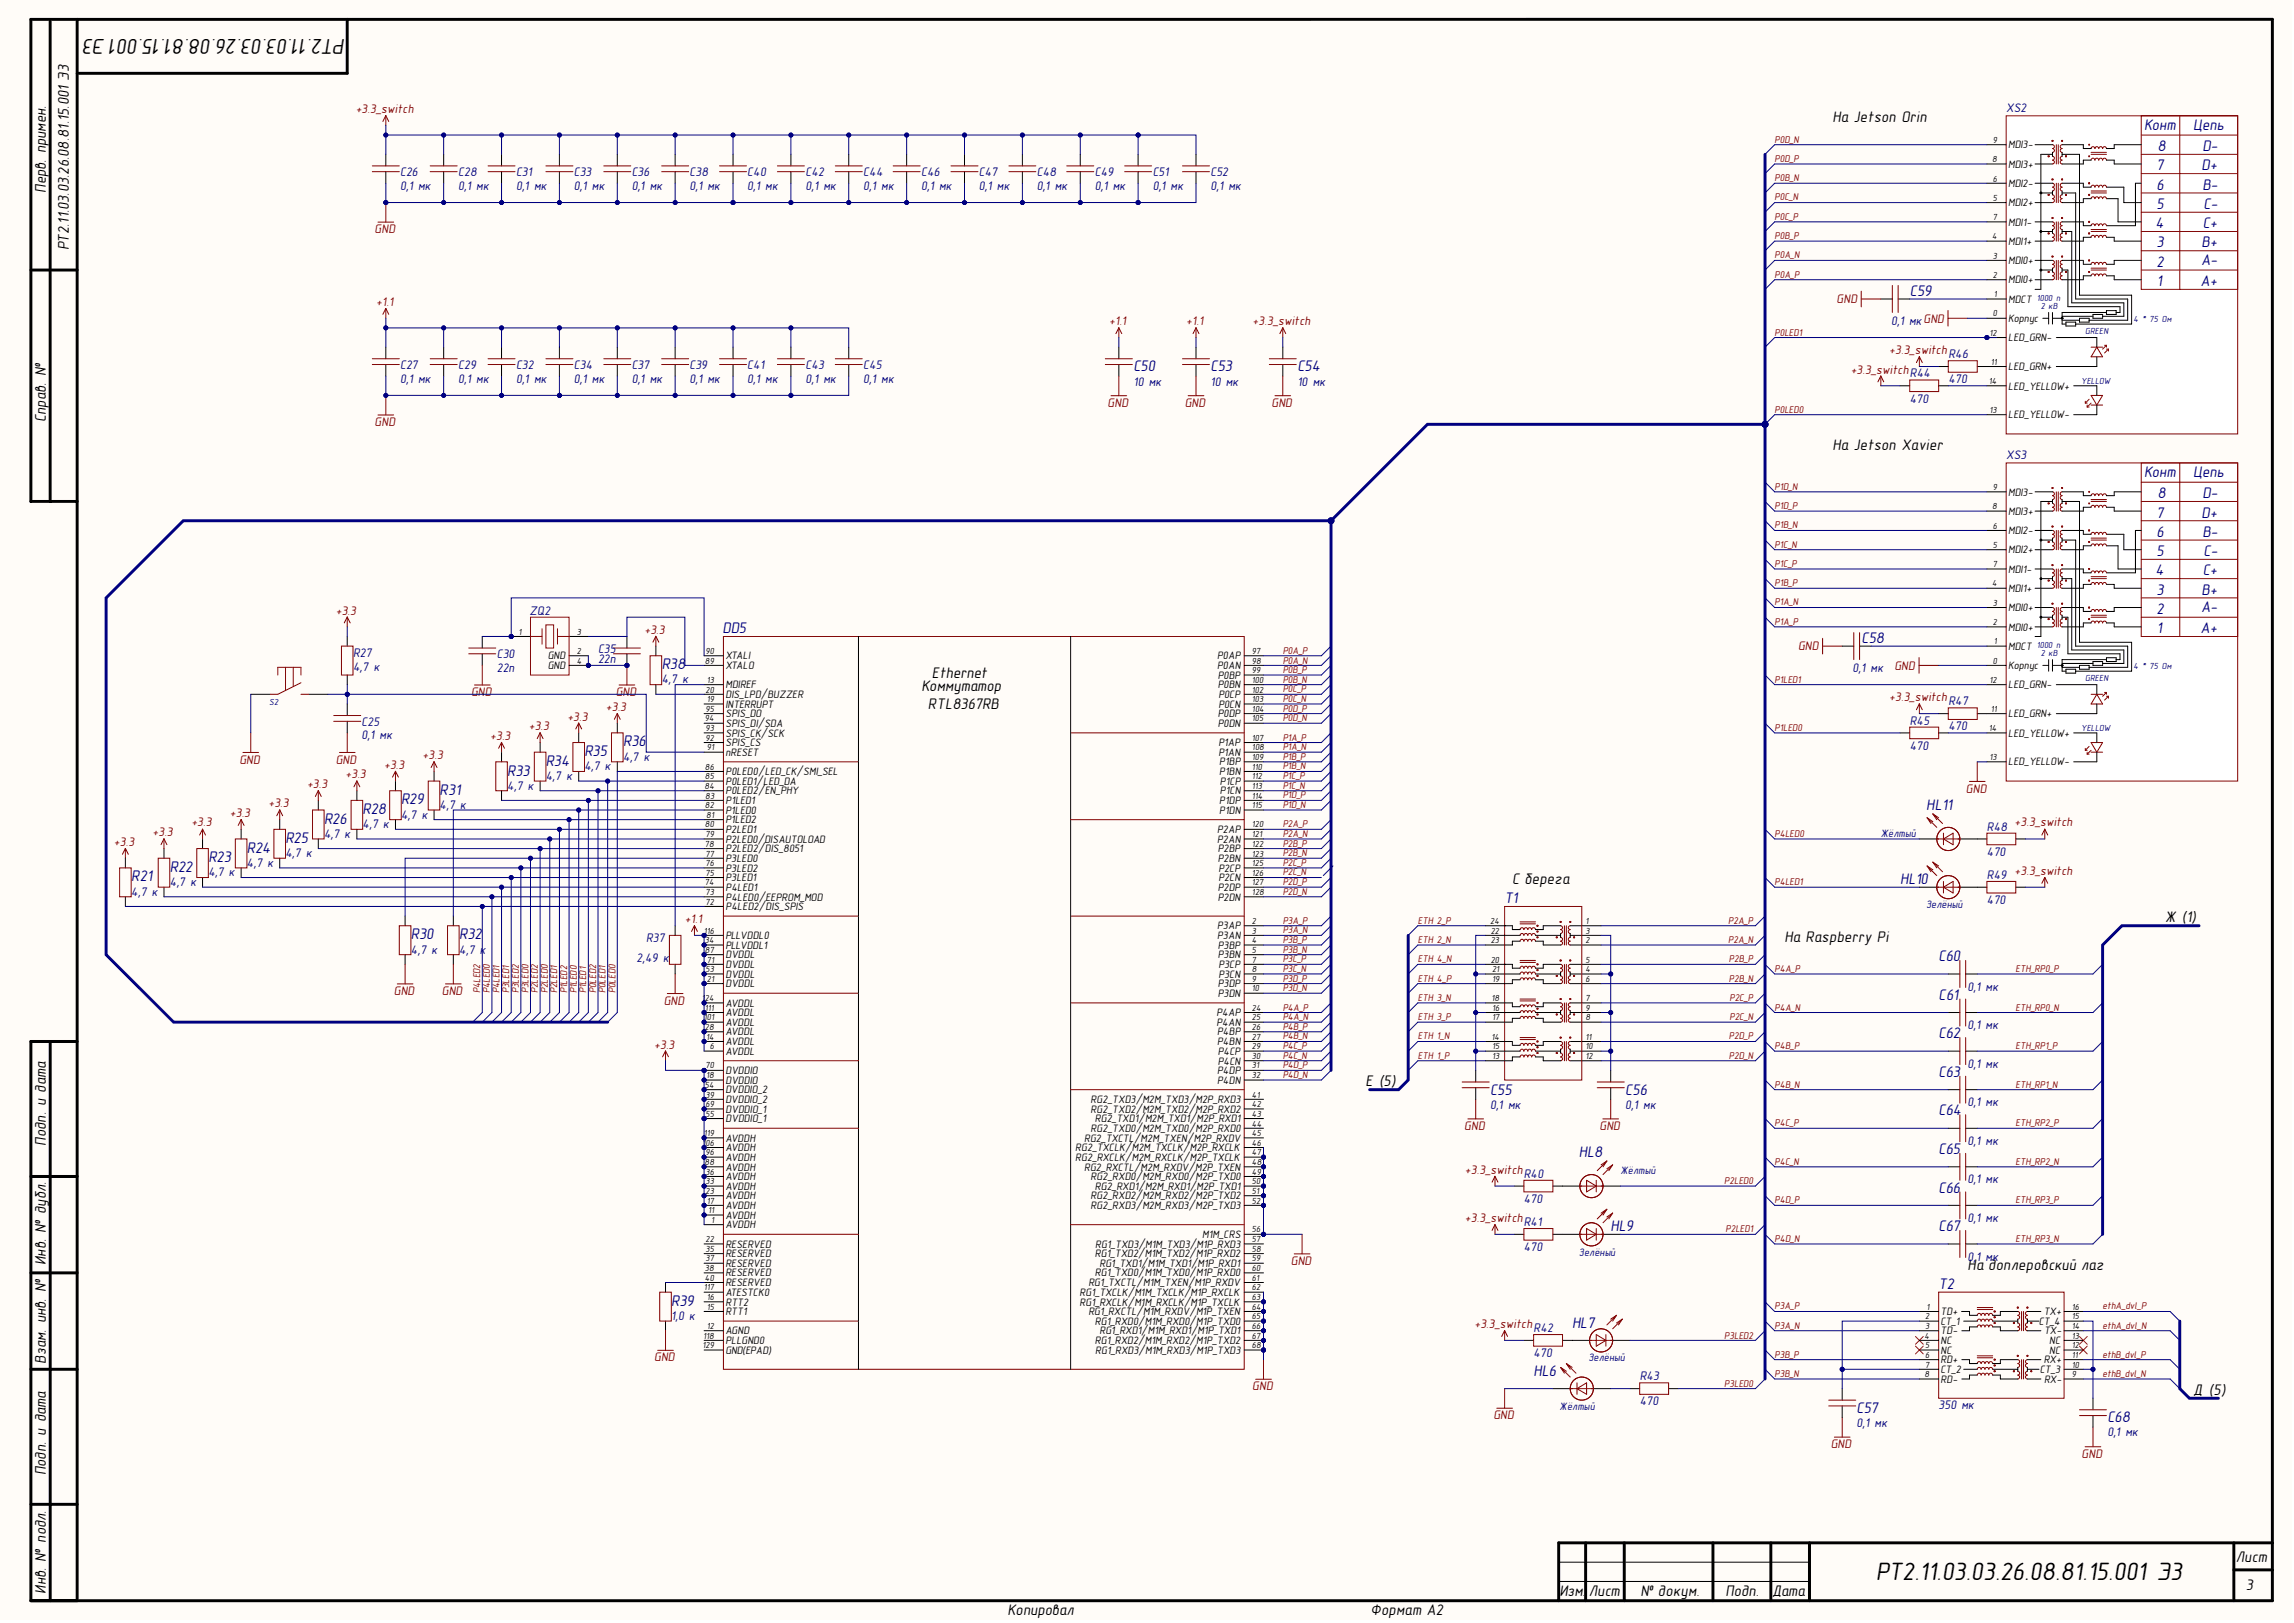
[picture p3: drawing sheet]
<svg xmlns="http://www.w3.org/2000/svg" width="594mm" height="420mm" viewBox="0 0 594 420" stroke-linecap="round" stroke-linejoin="round" font-family="sans-serif">
<defs><g id="words">
<text font-size="6.6" x="485.5" y="409.2">РТ2.11.03.03.26.08.81.15.001 Э3</text>
<text font-size="5.6" x="89.4" y="10.1" transform="rotate(-180 89.4 10.1)">РТ2.11.03.03.26.08.81.15.001 Э3</text>
<g font-size="4">
<text x="474.3" y="31.7">На Jetson Orin</text>
<text x="11.8" y="50" transform="rotate(-90 11.8 50)">Перв. примен.</text>
<text x="17.8" y="64.8" transform="rotate(-90 17.8 64.8)">РТ2.11.03.03.26.08.81.15.001 Э3</text>
<text x="11.8" y="109.2" transform="rotate(-90 11.8 109.2)">Справ. №</text>
<text x="474.3" y="116.6">На Jetson Xavier</text>
<text x="238.5" y="179">Коммутатор</text>
<text x="241.2" y="175.4">Ethernet</text>
<text x="240.2" y="183.4">RTL8367RB</text>
<text x="391.4" y="228.8">С берега</text>
<text x="560.4" y="238.8">Ж (1)</text>
<text x="461.8" y="243.9">На Raspberry Pi</text>
<text x="353.5" y="281.2">Е (5)</text>
<text x="11.8" y="296.5" transform="rotate(-90 11.8 296.5)">Подп. и дата</text>
<text x="11.8" y="327.5" transform="rotate(-90 11.8 327.5)">Инв. № дубл.</text>
<text x="509.3" y="328.8">На доплеровский лаг</text>
<text x="11.8" y="353" transform="rotate(-90 11.8 353)">Взам. инв. №</text>
<text x="567.7" y="361.1">Д (5)</text>
<text x="11.8" y="381.9" transform="rotate(-90 11.8 381.9)">Подп. и дата</text>
<text x="578.7" y="404.2">Лист</text>
<text x="11.8" y="412.6" transform="rotate(-90 11.8 412.6)">Инв. № подл.</text>
<text x="403.6" y="413.2">Изм.</text>
<text x="411.2" y="413.2">Лист</text>
<text x="424.5" y="413.2">№ докум.</text>
<text x="446.6" y="413.2">Подп.</text>
<text x="458.7" y="413.2">Дата</text>
<text x="581.3" y="411.6">3</text>
<text x="260.8" y="418.2">Копировал</text>
<text x="354.7" y="418.2">Формат А2</text>
</g>
<g font-size="4" fill="#000080">
<text x="554.9" y="33.6">Конт</text>
<text x="567.7" y="33.6">Цепь</text>
<text x="558.4" y="39.1">8</text>
<text x="570" y="39.1">D-</text>
<text x="558.1" y="44.1">7</text>
<text x="569.8" y="44.1">D+</text>
<text x="558.1" y="49.1">6</text>
<text x="570" y="49.1">B-</text>
<text x="557.9" y="59.1">4</text>
<text x="558.1" y="54.1">5</text>
<text x="570.1" y="59.1">C+</text>
<text x="570.3" y="54.1">C-</text>
<text x="558.1" y="64.1">3</text>
<text x="569.8" y="64.1">B+</text>
<text x="558.1" y="69.1">2</text>
<text x="569.7" y="68.6">A-</text>
<text x="494.3" y="76.6">C59</text>
<text x="558.2" y="74.1">1</text>
<text x="569.5" y="74.1">A+</text>
<text x="293.3" y="96.1">C50</text>
<text x="313.3" y="96.1">C53</text>
<text x="335.8" y="96.1">C54</text>
<text x="554.9" y="123.5">Конт</text>
<text x="567.7" y="123.5">Цепь</text>
<text x="558.4" y="129">8</text>
<text x="570" y="129">D-</text>
<text x="558.1" y="134">7</text>
<text x="569.8" y="134">D+</text>
<text x="558.1" y="139">6</text>
<text x="558.1" y="144">5</text>
<text x="570" y="139">B-</text>
<text x="570.3" y="144">C-</text>
<text x="557.9" y="148.9">4</text>
<text x="570.1" y="148.9">C+</text>
<text x="558.1" y="154">3</text>
<text x="569.8" y="154">B+</text>
<text x="558.1" y="159">2</text>
<text x="569.7" y="158.5">A-</text>
<text x="187" y="163.7">DD5</text>
<text x="481.8" y="166.4">C58</text>
<text x="558.2" y="164">1</text>
<text x="569.5" y="164">A+</text>
<text x="171.3" y="173.3">R38</text>
<text x="151.2" y="195.7">R35</text>
<text x="161.3" y="193.2">R36</text>
<text x="131.3" y="200.8">R33</text>
<text x="141.3" y="198.2">R34</text>
<text x="103.8" y="208.2">R29</text>
<text x="113.8" y="205.8">R31</text>
<text x="498.5" y="209.6">HL11</text>
<text x="83.9" y="213.2">R26</text>
<text x="93.8" y="210.7">R28</text>
<text x="63.9" y="220.7">R24</text>
<text x="73.9" y="218.2">R25</text>
<text x="44" y="225.7">R22</text>
<text x="53.9" y="223.2">R23</text>
<text x="34" y="228.2">R21</text>
<text x="389.4" y="233.8">T1</text>
<text x="491.8" y="228.8">HL10</text>
<text x="106.3" y="243.1">R30</text>
<text x="118.9" y="243.1">R32</text>
<text x="501.7" y="248.9">C60</text>
<text x="501.7" y="258.8">C61</text>
<text x="501.7" y="268.8">C62</text>
<text x="501.7" y="278.8">C63</text>
<text x="385.7" y="283.4">C55</text>
<text x="420.7" y="283.4">C56</text>
<text x="501.7" y="288.8">C64</text>
<text x="408.7" y="299.5">HL8</text>
<text x="501.7" y="298.7">C65</text>
<text x="501.7" y="308.7">C66</text>
<text x="416.9" y="318.7">HL9</text>
<text x="501.7" y="318.7">C67</text>
<text x="501.7" y="333.7">T2</text>
<text x="173.7" y="338.1">R39</text>
<text x="406.9" y="343.7">HL7</text>
<text x="396.9" y="356.1">HL6</text>
<text x="480.5" y="365.7">C57</text>
<text x="545.4" y="368.2">C68</text>
</g>
<g font-size="3.3" fill="#800000">
<text x="92.1" y="29.2">+3.3_switch</text>
<text x="97" y="60.4">GND</text>
<text x="97.4" y="79.2">+1.1</text>
<text x="475.4" y="78.5">GND</text>
<text x="287.1" y="84.2">+1.1</text>
<text x="307" y="84.2">+1.1</text>
<text x="324.2" y="84.2">+3.3_switch</text>
<text x="489" y="91.7">+3.3_switch</text>
<text x="479" y="96.7">+3.3_switch</text>
<text x="286.7" y="105.3">GND</text>
<text x="306.6" y="105.3">GND</text>
<text x="329.1" y="105.3">GND</text>
<text x="97" y="110.3">GND</text>
<text x="86.9" y="159.1">+3.3</text>
<text x="166.8" y="164.1">+3.3</text>
<text x="465.4" y="168.4">GND</text>
<text x="490.3" y="173.4">GND</text>
<text x="121.9" y="180.2">GND</text>
<text x="156.8" y="184">+3.3</text>
<text x="159.4" y="180.2">GND</text>
<text x="489" y="181.6">+3.3_switch</text>
<text x="126.9" y="191.6">+3.3</text>
<text x="136.9" y="189">+3.3</text>
<text x="146.8" y="186.6">+3.3</text>
<text x="62" y="197.7">GND</text>
<text x="86.9" y="197.7">GND</text>
<text x="109.4" y="196.5">+3.3</text>
<text x="79.5" y="204">+3.3</text>
<text x="89.4" y="201.5">+3.3</text>
<text x="99.4" y="199">+3.3</text>
<text x="69.5" y="209">+3.3</text>
<text x="508.8" y="205.2">GND</text>
<text x="49.5" y="214">+3.3</text>
<text x="59.5" y="211.5">+3.3</text>
<text x="521.4" y="214">+3.3_switch</text>
<text x="29.5" y="218.9">+3.3</text>
<text x="39.5" y="216.5">+3.3</text>
<text x="521.4" y="226.5">+3.3_switch</text>
<text x="177.3" y="239">+1.1</text>
<text x="102" y="257.6">GND</text>
<text x="114.4" y="257.6">GND</text>
<text x="171.8" y="260.1">GND</text>
<text x="169.3" y="271.4">+3.3</text>
<text x="379" y="292.6">GND</text>
<text x="414" y="292.6">GND</text>
<text x="379.2" y="303.8">+3.3_switch</text>
<text x="379.2" y="316.3">+3.3_switch</text>
<text x="334.1" y="327.5">GND</text>
<text x="381.6" y="343.8">+3.3_switch</text>
<text x="169.3" y="352.4">GND</text>
<text x="324.1" y="360">GND</text>
<text x="386.5" y="367.5">GND</text>
<text x="473.8" y="374.9">GND</text>
<text x="538.8" y="377.5">GND</text>
</g>
<g font-size="3.3" fill="#000080">
<text x="519.2" y="29.1">XS2</text>
<text x="103.6" y="45.6">C26</text>
<text x="118.6" y="45.6">C28</text>
<text x="133.6" y="45.6">C31</text>
<text x="148.5" y="45.6">C33</text>
<text x="163.5" y="45.6">C36</text>
<text x="178.5" y="45.6">C38</text>
<text x="193.4" y="45.6">C40</text>
<text x="208.5" y="45.6">C42</text>
<text x="223.4" y="45.6">C44</text>
<text x="238.4" y="45.6">C46</text>
<text x="253.4" y="45.6">C47</text>
<text x="268.3" y="45.6">C48</text>
<text x="283.4" y="45.6">C49</text>
<text x="298.3" y="45.6">C51</text>
<text x="313.3" y="45.6">C52</text>
<text x="103.6" y="49.1">0,1 мк</text>
<text x="118.6" y="49.1">0,1 мк</text>
<text x="133.6" y="49.1">0,1 мк</text>
<text x="148.5" y="49.1">0,1 мк</text>
<text x="163.5" y="49.1">0,1 мк</text>
<text x="178.5" y="49.1">0,1 мк</text>
<text x="193.4" y="49.1">0,1 мк</text>
<text x="208.5" y="49.1">0,1 мк</text>
<text x="223.4" y="49.1">0,1 мк</text>
<text x="238.4" y="49.1">0,1 мк</text>
<text x="253.4" y="49.1">0,1 мк</text>
<text x="268.3" y="49.1">0,1 мк</text>
<text x="283.4" y="49.1">0,1 мк</text>
<text x="298.3" y="49.1">0,1 мк</text>
<text x="313.3" y="49.1">0,1 мк</text>
<text x="489.5" y="84">0,1 мкGND</text>
<text x="103.6" y="95.5">C27</text>
<text x="118.6" y="95.5">C29</text>
<text x="133.6" y="95.5">C32</text>
<text x="148.5" y="95.5">C34</text>
<text x="163.5" y="95.5">C37</text>
<text x="178.5" y="95.5">C39</text>
<text x="193.4" y="95.5">C41</text>
<text x="208.5" y="95.5">C43</text>
<text x="223.4" y="95.5">C45</text>
<text x="504.3" y="92.7">R46</text>
<text x="103.6" y="99.1">0,1 мк</text>
<text x="118.6" y="99.1">0,1 мк</text>
<text x="133.6" y="99.1">0,1 мк</text>
<text x="148.5" y="99.1">0,1 мк</text>
<text x="163.5" y="99.1">0,1 мк</text>
<text x="178.5" y="99.1">0,1 мк</text>
<text x="193.4" y="99.1">0,1 мк</text>
<text x="208.5" y="99.1">0,1 мк</text>
<text x="223.4" y="99.1">0,1 мк</text>
<text x="293.3" y="99.8">10 мк</text>
<text x="313.3" y="99.8">10 мк</text>
<text x="335.8" y="99.8">10 мк</text>
<text x="494.3" y="97.7">R44</text>
<text x="504.3" y="99.2">470</text>
<text x="494.3" y="104.2">470</text>
<text x="519.2" y="118.9">XS3</text>
<text x="137" y="159.1">ZQ2</text>
<text x="91.4" y="173.7">4,7 к</text>
<text x="91.4" y="170.2">R27</text>
<text x="128.6" y="174">22п</text>
<text x="128.6" y="170.4">C30</text>
<text x="154.8" y="171.6">22п</text>
<text x="154.8" y="169.1">C35</text>
<text x="479.5" y="173.9">0,1 мк</text>
<text x="171.3" y="176.9">4,7 к</text>
<text x="504.3" y="182.6">R47</text>
<text x="93.6" y="191.4">0,1 мк</text>
<text x="93.6" y="187.8">C25</text>
<text x="494.3" y="187.6">R45</text>
<text x="504.3" y="189.1">470</text>
<text x="161.3" y="197">4,7 к</text>
<text x="494.3" y="194.1">470</text>
<text x="141.3" y="202">4,7 к</text>
<text x="151.2" y="199.4">4,7 к</text>
<text x="113.8" y="209.4">4,7 к</text>
<text x="131.3" y="204.4">4,7 к</text>
<text x="93.8" y="214.4">4,7 к</text>
<text x="103.8" y="211.9">4,7 к</text>
<text x="514.2" y="215.1">R48</text>
<text x="73.9" y="221.9">4,7 к</text>
<text x="83.9" y="216.9">4,7 к</text>
<text x="514.2" y="221.6">470</text>
<text x="53.9" y="226.9">4,7 к</text>
<text x="63.9" y="224.4">4,7 к</text>
<text x="514.2" y="227.5">R49</text>
<text x="34" y="231.9">4,7 к</text>
<text x="44" y="229.3">4,7 к</text>
<text x="514.2" y="234.1">470</text>
<text x="167.2" y="244">R37</text>
<text x="106.3" y="246.8">4,7 к</text>
<text x="118.9" y="246.8">4,7 к</text>
<text x="164.8" y="249">2,49 к</text>
<text x="509.3" y="256.5">0,1 мк</text>
<text x="509.3" y="266.5">0,1 мк</text>
<text x="509.3" y="276.4">0,1 мк</text>
<text x="385.7" y="287.1">0,1 мк</text>
<text x="420.7" y="287.1">0,1 мк</text>
<text x="509.3" y="286.4">0,1 мк</text>
<text x="509.3" y="296.4">0,1 мк</text>
<text x="394.4" y="304.9">R40</text>
<text x="394.4" y="311.4">470</text>
<text x="509.3" y="306.4">0,1 мк</text>
<text x="394.4" y="317.3">R41</text>
<text x="509.3" y="316.4">0,1 мк</text>
<text x="394.4" y="323.9">470</text>
<text x="509.3" y="326.4">0,1 мк</text>
<text x="173.7" y="341.7">1,0 к</text>
<text x="396.9" y="344.8">R42</text>
<text x="396.9" y="351.4">470</text>
<text x="424.4" y="357.3">R43</text>
<text x="424.4" y="363.8">470</text>
<text x="501.7" y="364.9">350 мк</text>
<text x="480.5" y="369.4">0,1 мк</text>
<text x="545.4" y="371.9">0,1 мк</text>
</g>
<g font-size="2.8">
<text x="519.7" y="38.4">MDI3-</text>
<text x="519.7" y="43.4">MDI3+</text>
<text x="519.7" y="48.4">MDI2-</text>
<text x="519.7" y="53.4">MDI2+</text>
<text x="519.7" y="58.4">MDI1-</text>
<text x="519.7" y="63.4">MDI1+</text>
<text x="519.7" y="68.4">MDI0+</text>
<text x="519.7" y="73.4">MDI0+</text>
<text x="519.7" y="83.3">Корпус</text>
<text x="519.7" y="78.4">MDCT</text>
<text x="519.7" y="88.3">LED_GRN-</text>
<text x="519.7" y="95.9">LED_GRN+</text>
<text x="519.7" y="100.8">LED_YELLOW+</text>
<text x="519.7" y="108.3">LED_YELLOW-</text>
<text x="519.7" y="128.3">MDI3-</text>
<text x="519.7" y="133.3">MDI3+</text>
<text x="519.7" y="138.3">MDI2-</text>
<text x="519.7" y="143.3">MDI2+</text>
<text x="519.7" y="148.3">MDI1-</text>
<text x="519.7" y="153.3">MDI1+</text>
<text x="519.7" y="158.2">MDI0+</text>
<text x="519.7" y="163.2">MDI0+</text>
<text x="141.8" y="170.7">GND</text>
<text x="141.8" y="173.2">GND</text>
<text x="187.8" y="173.2">XTALO</text>
<text x="187.8" y="170.7">XTALI</text>
<text x="315" y="170.7">P0AP</text>
<text x="315" y="173.2">P0AN</text>
<text x="519.7" y="173.2">Корпус</text>
<text x="519.7" y="168.2">MDCT</text>
<text x="187.8" y="178.2">MDIREF</text>
<text x="315.2" y="175.7">P0BP</text>
<text x="315.2" y="178.2">P0BN</text>
<text x="519.7" y="178.2">LED_GRN-</text>
<text x="187.8" y="183.2">INTERRUPT</text>
<text x="187.8" y="180.7">DIS_LPD/BUZZER</text>
<text x="187.8" y="185.7">SPIS_DO</text>
<text x="315.2" y="185.7">P0DP</text>
<text x="315.3" y="180.7">P0CP</text>
<text x="315.3" y="183.2">P0CN</text>
<text x="519.7" y="185.7">LED_GRN+</text>
<text x="187.8" y="190.7">SPIS_CK/SCK</text>
<text x="187.8" y="188.2">SPIS_DI/SDA</text>
<text x="315.2" y="188.2">P0DN</text>
<text x="519.7" y="190.7">LED_YELLOW+</text>
<text x="187.8" y="195.7">nRESET</text>
<text x="187.8" y="193.2">SPIS_CS</text>
<text x="315.3" y="193.2">P1AP</text>
<text x="315.3" y="195.7">P1AN</text>
<text x="187.8" y="203.1">P0LED1/LED_DA</text>
<text x="187.8" y="200.7">P0LED0/LED_CK/SMI_SEL</text>
<text x="315.6" y="198.1">P1BP</text>
<text x="315.6" y="200.7">P1BN</text>
<text x="315.7" y="203.1">P1CP</text>
<text x="519.7" y="198.1">LED_YELLOW-</text>
<text x="187.8" y="208.1">P1LED1</text>
<text x="187.8" y="205.7">P0LED2/EN_PHY</text>
<text x="315.6" y="208.1">P1DP</text>
<text x="315.7" y="205.7">P1CN</text>
<text x="187.8" y="215.6">P2LED1</text>
<text x="187.8" y="213.1">P1LED2</text>
<text x="187.8" y="210.7">P1LED0</text>
<text x="315" y="215.6">P2AP</text>
<text x="315.6" y="210.7">P1DN</text>
<text x="187.8" y="220.6">P2LED2/DIS_8051</text>
<text x="187.8" y="218.2">P2LED0/DISAUTOLOAD</text>
<text x="315" y="218.2">P2AN</text>
<text x="315.2" y="220.6">P2BP</text>
<text x="187.8" y="225.6">P3LED2</text>
<text x="187.8" y="223.2">P3LED0</text>
<text x="315.2" y="223.2">P2BN</text>
<text x="315.3" y="225.6">P2CP</text>
<text x="187.8" y="233.1">P4LED0/EEPROM_MOD</text>
<text x="187.8" y="230.6">P4LED1</text>
<text x="187.8" y="228.2">P3LED1</text>
<text x="315.2" y="230.6">P2DP</text>
<text x="315.2" y="233.1">P2DN</text>
<text x="315.3" y="228.2">P2CN</text>
<text x="187.8" y="235.6">P4LED2/DIS_SPIS</text>
<text x="187.8" y="245.6">PLLVDDL1</text>
<text x="187.8" y="243.1">PLLVDDL0</text>
<text x="315" y="240.6">P3AP</text>
<text x="315" y="243.1">P3AN</text>
<text x="315.2" y="245.6">P3BP</text>
<text x="187.8" y="250.6">DVDDL</text>
<text x="187.8" y="248.1">DVDDL</text>
<text x="315.2" y="248.1">P3BN</text>
<text x="315.3" y="250.6">P3CP</text>
<text x="187.8" y="255.5">DVDDL</text>
<text x="187.8" y="253.1">DVDDL</text>
<text x="315.2" y="255.5">P3DP</text>
<text x="315.3" y="253.1">P3CN</text>
<text x="187.8" y="263.1">AVDDL</text>
<text x="187.8" y="260.6">AVDDL</text>
<text x="314.8" y="263.1">P4AP</text>
<text x="315.2" y="258.1">P3DN</text>
<text x="187.8" y="268.1">AVDDL</text>
<text x="187.8" y="265.6">AVDDL</text>
<text x="314.8" y="265.6">P4AN</text>
<text x="315" y="268.1">P4BP</text>
<text x="187.8" y="273">AVDDL</text>
<text x="187.8" y="270.6">AVDDL</text>
<text x="315" y="270.6">P4BN</text>
<text x="315.2" y="273">P4CP</text>
<text x="315.2" y="275.6">P4CN</text>
<text x="187.8" y="280.6">DVDDIO</text>
<text x="187.8" y="278">DVDDIO</text>
<text x="315" y="278">P4DP</text>
<text x="315" y="280.6">P4DN</text>
<text x="187.8" y="285.6">DVDDIO_2</text>
<text x="187.8" y="283">DVDDIO_2</text>
<text x="282.3" y="285.6">RG2_TXD3/M2M_TXD3/M2P_RXD3</text>
<text x="187.8" y="290.5">DVDDIO_1</text>
<text x="187.8" y="288">DVDDIO_1</text>
<text x="282.3" y="288">RG2_TXD2/M2M_TXD2/M2P_RXD2</text>
<text x="282.3" y="293">RG2_TXD0/M2M_TXD0/M2P_RXD0</text>
<text x="283.4" y="290.5">RG2_TXD1/M2M_TXD1/M2P_RXD1</text>
<text x="187.8" y="298">AVDDH</text>
<text x="187.8" y="295.5">AVDDH</text>
<text x="278.3" y="298">RG2_TXCLK/M2M_TXCLK/M2P_RXCLK</text>
<text x="280.6" y="295.5">RG2_TXCTL/M2M_TXEN/M2P_RXDV</text>
<text x="187.8" y="305.5">AVDDH</text>
<text x="187.8" y="303.1">AVDDH</text>
<text x="187.8" y="300.5">AVDDH</text>
<text x="278.3" y="300.5">RG2_RXCLK/M2M_RXCLK/M2P_TXCLK</text>
<text x="280.6" y="303.1">RG2_RXCTL/M2M_RXDV/M2P_TXEN</text>
<text x="282.3" y="305.5">RG2_RXD0/M2M_RXD0/M2P_TXD0</text>
<text x="187.8" y="310.5">AVDDH</text>
<text x="187.8" y="308">AVDDH</text>
<text x="282.3" y="310.5">RG2_RXD2/M2M_RXD2/M2P_TXD2</text>
<text x="283.4" y="308">RG2_RXD1/M2M_RXD1/M2P_TXD1</text>
<text x="187.8" y="315.5">AVDDH</text>
<text x="187.8" y="313">AVDDH</text>
<text x="282.3" y="313">RG2_RXD3/M2M_RXD3/M2P_TXD3</text>
<text x="187.8" y="323">RESERVED</text>
<text x="187.8" y="318">AVDDH</text>
<text x="283.5" y="323">RG1_TXD3/M1M_TXD3/M1P_RXD3</text>
<text x="311.2" y="320.5">M1M_CRS</text>
<text x="187.8" y="325.5">RESERVED</text>
<text x="187.8" y="328">RESERVED</text>
<text x="283.4" y="325.5">RG1_TXD2/M1M_TXD2/M1P_RXD2</text>
<text x="284.6" y="328">RG1_TXD1/M1M_TXD1/M1P_RXD1</text>
<text x="187.8" y="330.4">RESERVED</text>
<text x="187.8" y="333">RESERVED</text>
<text x="187.8" y="335.4">ATESTCK0</text>
<text x="279.4" y="335.4">RG1_TXCLK/M1M_TXCLK/M1P_RXCLK</text>
<text x="281.7" y="333">RG1_TXCTL/M1M_TXEN/M1P_RXDV</text>
<text x="283.4" y="330.4">RG1_TXD0/M1M_TXD0/M1P_RXD0</text>
<text x="187.8" y="340.4">RTT1</text>
<text x="187.8" y="338">RTT2</text>
<text x="279.4" y="338">RG1_RXCLK/M1M_RXCLK/M1P_TXCLK</text>
<text x="281.7" y="340.4">RG1_RXCTL/M1M_RXDV/M1P_TXEN</text>
<text x="502.2" y="340.4">TD+</text>
<text x="529" y="340.4">TX+</text>
<text x="187.8" y="345.4">AGND</text>
<text x="187.8" y="347.9">PLLGND0</text>
<text x="283.4" y="343">RG1_RXD0/M1M_RXD0/M1P_TXD0</text>
<text x="283.4" y="347.9">RG1_RXD2/M1M_RXD2/M1P_TXD2</text>
<text x="284.6" y="345.4">RG1_RXD1/M1M_RXD1/M1P_TXD1</text>
<text x="502.2" y="343">CT_1</text>
<text x="502.2" y="345.4">TD-</text>
<text x="502.2" y="347.9">NC</text>
<text x="527.7" y="343">CT_4</text>
<text x="529" y="345.4">TX-</text>
<text x="530.4" y="347.9">NC</text>
<text x="187.8" y="350.5">GND(EPAD)</text>
<text x="283.5" y="350.5">RG1_RXD3/M1M_RXD3/M1P_TXD3</text>
<text x="502.2" y="350.5">NC</text>
<text x="502.2" y="352.9">RD+</text>
<text x="529" y="352.9">RX+</text>
<text x="530.4" y="350.5">NC</text>
<text x="502.2" y="355.5">CT_2</text>
<text x="502.2" y="357.9">RD-</text>
<text x="527.9" y="355.5">CT_3</text>
<text x="529" y="357.9">RX-</text>
</g>
<g font-size="2.8" fill="#000080">
<text x="486.8" y="216.7">Жёлтый</text>
<text x="498.5" y="235.2">Зелёный</text>
<text x="419.4" y="304">Жёлтый</text>
<text x="408.7" y="325">Зелёный</text>
<text x="411.1" y="352.4">Зелёный</text>
<text x="403.7" y="364.9">Жёлтый</text>
</g>
<g font-size="2.6" fill="#800000">
<text x="459.3" y="41.9">P0D_P</text>
<text x="459.3" y="36.9">P0D_N</text>
<text x="459.3" y="46.9">P0B_N</text>
<text x="459.3" y="51.9">P0C_N</text>
<text x="459.3" y="56.9">P0C_P</text>
<text x="459.3" y="61.9">P0B_P</text>
<text x="459.3" y="71.8">P0A_P</text>
<text x="459.3" y="66.9">P0A_N</text>
<text x="459.3" y="86.9">P0LED1</text>
<text x="459.3" y="106.8">P0LED0</text>
<text x="459.3" y="131.8">P1D_P</text>
<text x="459.3" y="126.8">P1D_N</text>
<text x="459.3" y="136.8">P1B_N</text>
<text x="459.3" y="141.8">P1C_N</text>
<text x="459.3" y="146.7">P1C_P</text>
<text x="459.3" y="151.7">P1B_P</text>
<text x="459.3" y="156.7">P1A_N</text>
<text x="459.3" y="161.7">P1A_P</text>
<text x="332" y="169.2">P0A_P</text>
<text x="332" y="171.8">P0A_N</text>
<text x="332" y="174.2">P0B_P</text>
<text x="332" y="176.8">P0B_N</text>
<text x="332" y="179.2">P0C_P</text>
<text x="459.3" y="176.8">P1LED1</text>
<text x="332" y="181.7">P0C_N</text>
<text x="332" y="184.2">P0D_P</text>
<text x="332" y="186.7">P0D_N</text>
<text x="332" y="191.7">P1A_P</text>
<text x="459.3" y="189.2">P1LED0</text>
<text x="332" y="196.7">P1B_P</text>
<text x="332" y="194.2">P1A_N</text>
<text x="332" y="199.2">P1B_N</text>
<text x="332" y="201.7">P1C_P</text>
<text x="332" y="209.2">P1D_N</text>
<text x="332" y="204.1">P1C_N</text>
<text x="332" y="206.7">P1D_P</text>
<text x="332" y="214.2">P2A_P</text>
<text x="332" y="216.7">P2A_N</text>
<text x="332" y="219.2">P2B_P</text>
<text x="332" y="221.6">P2B_N</text>
<text x="459.3" y="216.7">P4LED0</text>
<text x="332" y="224.2">P2C_P</text>
<text x="332" y="226.6">P2C_N</text>
<text x="332" y="229.2">P2D_P</text>
<text x="332" y="231.6">P2D_N</text>
<text x="459.3" y="229.2">P4LED1</text>
<text x="332" y="239.1">P3A_P</text>
<text x="367" y="239.1">ETH 2_P</text>
<text x="447.3" y="239.1">P2A_P</text>
<text x="332" y="241.6">P3A_N</text>
<text x="332" y="244.1">P3B_P</text>
<text x="367" y="244.1">ETH 2_N</text>
<text x="447.3" y="244.1">P2A_N</text>
<text x="332" y="246.6">P3B_N</text>
<text x="332" y="249.1">P3C_P</text>
<text x="332" y="251.6">P3C_N</text>
<text x="367" y="249.1">ETH 4_N</text>
<text x="447.5" y="249.1">P2B_P</text>
<text x="459.3" y="251.6">P4A_P</text>
<text x="521.7" y="251.6">ETH_RP0_P</text>
<text x="124.3" y="257.2" transform="rotate(-90 124.3 257.2)">P4LED2</text>
<text x="126.8" y="257.2" transform="rotate(-90 126.8 257.2)">P4LED0</text>
<text x="129.3" y="257.2" transform="rotate(-90 129.3 257.2)">P4LED1</text>
<text x="131.8" y="257.2" transform="rotate(-90 131.8 257.2)">P3LED1</text>
<text x="134.2" y="257.2" transform="rotate(-90 134.2 257.2)">P3LED2</text>
<text x="136.8" y="257.2" transform="rotate(-90 136.8 257.2)">P3LED0</text>
<text x="139.2" y="257.2" transform="rotate(-90 139.2 257.2)">P2LED2</text>
<text x="141.8" y="257.2" transform="rotate(-90 141.8 257.2)">P2LED0</text>
<text x="144.2" y="257.2" transform="rotate(-90 144.2 257.2)">P2LED1</text>
<text x="146.8" y="257.2" transform="rotate(-90 146.8 257.2)">P1LED2</text>
<text x="149.3" y="257.2" transform="rotate(-90 149.3 257.2)">P1LED0</text>
<text x="151.7" y="257.2" transform="rotate(-90 151.7 257.2)">P1LED1</text>
<text x="154.3" y="257.2" transform="rotate(-90 154.3 257.2)">P0LED2</text>
<text x="156.7" y="257.2" transform="rotate(-90 156.7 257.2)">P0LED1</text>
<text x="159.3" y="257.2" transform="rotate(-90 159.3 257.2)">P0LED0</text>
<text x="332" y="254.1">P3D_P</text>
<text x="332" y="256.6">P3D_N</text>
<text x="367" y="254.1">ETH 4_P</text>
<text x="447.5" y="254.1">P2B_N</text>
<text x="332" y="261.6">P4A_P</text>
<text x="367" y="259.1">ETH 3_N</text>
<text x="447.6" y="259.1">P2C_P</text>
<text x="459.3" y="261.6">P4A_N</text>
<text x="521.7" y="261.6">ETH_RP0_N</text>
<text x="332" y="264.1">P4A_N</text>
<text x="332" y="266.6">P4B_P</text>
<text x="332" y="269.1">P4B_N</text>
<text x="367" y="264.1">ETH 3_P</text>
<text x="367" y="269.1">ETH 1_N</text>
<text x="447.5" y="269.1">P2D_P</text>
<text x="447.6" y="264.1">P2C_N</text>
<text x="332" y="271.6">P4C_P</text>
<text x="332" y="274.1">P4C_N</text>
<text x="367" y="274.1">ETH 1_P</text>
<text x="447.5" y="274.1">P2D_N</text>
<text x="459.3" y="271.6">P4B_P</text>
<text x="521.7" y="271.6">ETH_RP1_P</text>
<text x="332" y="276.6">P4D_P</text>
<text x="332" y="279">P4D_N</text>
<text x="459.3" y="281.6">P4B_N</text>
<text x="521.7" y="281.6">ETH_RP1_N</text>
<text x="459.3" y="291.6">P4C_P</text>
<text x="521.7" y="291.6">ETH_RP2_P</text>
<text x="459.3" y="301.5">P4C_N</text>
<text x="521.7" y="301.5">ETH_RP2_N</text>
<text x="446.3" y="306.5">P2LED0</text>
<text x="459.3" y="311.5">P4D_P</text>
<text x="521.7" y="311.5">ETH_RP3_P</text>
<text x="446.6" y="319">P2LED1</text>
<text x="459.3" y="321.5">P4D_N</text>
<text x="521.7" y="321.5">ETH_RP3_N</text>
<text x="459.3" y="339">P3A_P</text>
<text x="544.2" y="339">ethA_dvl_P</text>
<text x="446.3" y="346.5">P3LED2</text>
<text x="459.3" y="344">P3A_N</text>
<text x="544.2" y="344">ethA_dvl_N</text>
<text x="459.3" y="351.5">P3B_P</text>
<text x="544.2" y="351.5">ethB_dvl_P</text>
<text x="446.3" y="358.9">P3LED0</text>
<text x="459.3" y="356.5">P3B_N</text>
<text x="544.2" y="356.5">ethB_dvl_N</text>
</g>
<g font-size="2.3">
<text x="515.8" y="37">9</text>
<text x="515.6" y="42">8</text>
<text x="515.8" y="47">6</text>
<text x="515.8" y="52">5</text>
<text x="515.8" y="57">7</text>
<text x="515.6" y="62">4</text>
<text x="515.8" y="66.9">3</text>
<text x="515.8" y="71.9">2</text>
<text x="516" y="76.9">1</text>
<text x="515.8" y="81.9">0</text>
<text x="514.9" y="86.9">12</text>
<text x="515.3" y="94.4">11</text>
<text x="514.7" y="99.4">14</text>
<text x="514.9" y="106.8">13</text>
<text x="515.6" y="131.9">8</text>
<text x="515.8" y="126.9">9</text>
<text x="515.8" y="136.9">6</text>
<text x="515.8" y="141.8">5</text>
<text x="515.8" y="146.8">7</text>
<text x="515.6" y="151.8">4</text>
<text x="515.8" y="156.8">3</text>
<text x="515.8" y="161.8">2</text>
<text x="134.2" y="164.3">1</text>
<text x="149.3" y="164.3">3</text>
<text x="516" y="166.8">1</text>
<text x="149.3" y="169.3">2</text>
<text x="149.3" y="171.8">4</text>
<text x="182.4" y="171.8">89</text>
<text x="182.6" y="169.3">90</text>
<text x="324" y="169.3">97</text>
<text x="324" y="171.8">98</text>
<text x="515.8" y="171.8">0</text>
<text x="182.6" y="179.3">20</text>
<text x="182.9" y="176.8">13</text>
<text x="324" y="174.3">99</text>
<text x="324" y="176.8">100</text>
<text x="324" y="179.3">102</text>
<text x="514.9" y="176.8">12</text>
<text x="182.6" y="184.3">95</text>
<text x="182.9" y="181.7">19</text>
<text x="324" y="181.7">103</text>
<text x="324" y="184.3">104</text>
<text x="515.3" y="184.3">11</text>
<text x="182.4" y="186.7">94</text>
<text x="182.6" y="191.7">92</text>
<text x="182.6" y="189.3">93</text>
<text x="324" y="186.7">105</text>
<text x="324" y="191.7">107</text>
<text x="514.7" y="189.3">14</text>
<text x="182.9" y="194.3">91</text>
<text x="324" y="194.3">108</text>
<text x="324" y="196.7">109</text>
<text x="514.9" y="196.7">13</text>
<text x="182.4" y="201.7">85</text>
<text x="182.4" y="199.2">86</text>
<text x="324" y="199.2">110</text>
<text x="324" y="201.7">112</text>
<text x="182.3" y="204.2">84</text>
<text x="182.4" y="209.2">82</text>
<text x="182.5" y="206.8">83</text>
<text x="324" y="204.2">113</text>
<text x="324" y="206.8">114</text>
<text x="324" y="209.2">115</text>
<text x="182.4" y="214.2">80</text>
<text x="182.8" y="211.8">81</text>
<text x="324" y="214.2">120</text>
<text x="182.4" y="219.2">78</text>
<text x="182.6" y="221.7">77</text>
<text x="182.6" y="216.7">79</text>
<text x="324" y="216.7">121</text>
<text x="324" y="219.2">122</text>
<text x="324" y="221.7">123</text>
<text x="182.6" y="226.7">75</text>
<text x="182.6" y="224.2">76</text>
<text x="324" y="224.2">125</text>
<text x="324" y="226.7">126</text>
<text x="182.4" y="229.2">74</text>
<text x="182.6" y="231.7">73</text>
<text x="324" y="229.2">127</text>
<text x="324" y="231.7">128</text>
<text x="182.6" y="234.2">72</text>
<text x="324" y="239.1">2</text>
<text x="385.7" y="239.1">24</text>
<text x="410.3" y="239.1">1</text>
<text x="182.2" y="241.7">116</text>
<text x="182.4" y="244.1">34</text>
<text x="324" y="241.7">3</text>
<text x="324" y="244.1">4</text>
<text x="385.8" y="244.1">23</text>
<text x="385.8" y="241.7">22</text>
<text x="410.3" y="241.7">3</text>
<text x="410.3" y="244.1">2</text>
<text x="182.4" y="246.7">87</text>
<text x="182.6" y="251.7">53</text>
<text x="182.9" y="249.2">71</text>
<text x="324" y="246.7">5</text>
<text x="324" y="249.2">7</text>
<text x="324" y="251.7">8</text>
<text x="385.8" y="249.2">20</text>
<text x="386.2" y="251.7">21</text>
<text x="410.3" y="249.2">5</text>
<text x="410.3" y="251.7">4</text>
<text x="182.9" y="254.2">21</text>
<text x="324" y="254.2">9</text>
<text x="324" y="256.6">10</text>
<text x="386.2" y="254.2">19</text>
<text x="410.3" y="254.2">6</text>
<text x="181.7" y="259.2">124</text>
<text x="182.4" y="261.6">111</text>
<text x="324" y="261.6">24</text>
<text x="386" y="259.2">18</text>
<text x="386.2" y="261.6">16</text>
<text x="410.3" y="259.2">7</text>
<text x="410.3" y="261.6">9</text>
<text x="182.2" y="264.2">101</text>
<text x="182.4" y="266.6">28</text>
<text x="182.8" y="269.2">14</text>
<text x="324" y="264.2">25</text>
<text x="324" y="266.6">26</text>
<text x="324" y="269.2">27</text>
<text x="386" y="269.2">14</text>
<text x="386.2" y="264.2">17</text>
<text x="410.3" y="264.2">8</text>
<text x="410.3" y="269.2">11</text>
<text x="183.7" y="271.6">6</text>
<text x="324" y="271.6">29</text>
<text x="324" y="274.1">30</text>
<text x="386.2" y="274.1">13</text>
<text x="386.2" y="271.6">15</text>
<text x="410.3" y="271.6">10</text>
<text x="410.3" y="274.1">12</text>
<text x="182.4" y="281.6">54</text>
<text x="182.6" y="276.6">70</text>
<text x="182.8" y="279.1">18</text>
<text x="324" y="276.6">31</text>
<text x="324" y="279.1">32</text>
<text x="182.6" y="284.1">39</text>
<text x="182.6" y="286.6">69</text>
<text x="324" y="284.1">41</text>
<text x="324" y="286.6">42</text>
<text x="182.6" y="289.1">55</text>
<text x="324" y="289.1">43</text>
<text x="324" y="291.6">44</text>
<text x="181.8" y="296.6">106</text>
<text x="182.2" y="294.1">119</text>
<text x="182.6" y="299.1">96</text>
<text x="324" y="294.1">45</text>
<text x="324" y="296.6">46</text>
<text x="324" y="299.1">47</text>
<text x="182.3" y="301.6">88</text>
<text x="182.6" y="304.1">36</text>
<text x="324" y="301.6">48</text>
<text x="324" y="304.1">49</text>
<text x="182.6" y="309.1">23</text>
<text x="182.6" y="306.6">33</text>
<text x="182.9" y="311.6">17</text>
<text x="324" y="306.6">50</text>
<text x="324" y="309.1">51</text>
<text x="324" y="311.6">52</text>
<text x="183.3" y="314">11</text>
<text x="184" y="316.6">1</text>
<text x="182.6" y="321.6">22</text>
<text x="324" y="319">56</text>
<text x="324" y="321.6">57</text>
<text x="182.4" y="329">38</text>
<text x="182.6" y="324">35</text>
<text x="182.6" y="326.6">37</text>
<text x="324" y="324">58</text>
<text x="324" y="326.6">59</text>
<text x="324" y="329">60</text>
<text x="182.2" y="334">117</text>
<text x="182.4" y="331.5">40</text>
<text x="324" y="331.5">61</text>
<text x="324" y="334">62</text>
<text x="182.9" y="339.1">15</text>
<text x="182.9" y="336.5">16</text>
<text x="324" y="336.5">63</text>
<text x="324" y="339.1">64</text>
<text x="324" y="341.5">65</text>
<text x="498.3" y="341.5">2</text>
<text x="498.6" y="339.1">1</text>
<text x="536.2" y="339.1">16</text>
<text x="536.2" y="341.5">15</text>
<text x="182" y="346.5">118</text>
<text x="182.9" y="344.1">12</text>
<text x="324" y="344.1">66</text>
<text x="324" y="346.5">67</text>
<text x="498.1" y="346.5">4</text>
<text x="498.3" y="344.1">3</text>
<text x="536.2" y="344.1">14</text>
<text x="536.2" y="346.5">13</text>
<text x="181.8" y="349">129</text>
<text x="324" y="349">68</text>
<text x="498.3" y="349">5</text>
<text x="498.3" y="351.5">6</text>
<text x="536.2" y="349">12</text>
<text x="536.2" y="351.5">11</text>
<text x="498.1" y="356.5">8</text>
<text x="498.3" y="354">7</text>
<text x="536.2" y="354">10</text>
<text x="536.2" y="356.5">9</text>
</g>
<g font-size="2.3" fill="#000080">
<text x="527.2" y="77.9">1000 п</text>
<text x="528.2" y="80">2 кВ</text>
<text x="552.2" y="83.4">4 * 75 Ом</text>
<text x="539.7" y="86.4">GREEN</text>
<text x="538.7" y="99.4">YELLOW</text>
<text x="527.2" y="167.8">1000 п</text>
<text x="528.2" y="169.8">2 кВ</text>
<text x="552.2" y="173.3">4 * 75 Ом</text>
<text x="539.7" y="176.3">GREEN</text>
<text x="69.7" y="182.6">S2</text>
<text x="538.7" y="189.3">YELLOW</text>
</g>
</g></defs>
<g fill="#fffcf8">
<path d="M0 0h593.1v419.4h-593.1z" fill-rule="evenodd"/>
<path d="M0 0h593.1v419.4h-593.1z" fill-rule="evenodd"/>
</g>
<g fill="none" stroke="#000" stroke-width=".76">
<path d="M8 5h580.1v409.4h-580.1v-144.8h12M8 5v124.8h12M13 5.5v124.3M20 5v409.4M89.9 5v14h-69.9M8 69.9h12M13 269.6v144.8M8 304.6h12M8 329.5h12M8 354.5h12M8 389.4h12M410.4 399.4v15"/>
<path d="M420.4 399.4v15M443.3 399.4v15M458.3 399.4v15M468.3 399.4v15M578.2 399.4v15M588.1 399.4h-184.7v15M578.2 406.4h9.9"/>
</g>
<path d="M403.4 414.4h64.9M403.4 409.4h64.9M403.4 404.4h64.9" fill="none" stroke="#000" stroke-width=".26"/>
<path d="M97.8 57.5h4.1M99.9 52.4v5.1M496.8 92.3l-.8 1.6M496.8 92.3l.7 1.6M496.8 92.3v2.6M471.7 165.2v4.1M471.7 167.3h5.1M389.4 359.5v5.1M387.4 364.6h4.1" fill="none" stroke="#800000" stroke-width=".26"/>
<circle cx="99.9" cy="52.4" r=".51" fill="#000080"/>
<circle cx="99.9" cy="52.4" r=".51" fill="none" stroke="#000080" stroke-width=".26"/>
<path d="M99.9 29.9l-.8 1.5M99.9 29.9l.7 1.5M99.9 29.9v2.6M99.9 79.9v2.5M99.9 79.9l-.8 1.5M99.9 79.9l.7 1.5M97.8 107.4h4.1M99.9 102.4v5" fill="none" stroke="#800000" stroke-width=".26"/>
<circle cx="99.9" cy="102.4" r=".51" fill="#000080"/>
<circle cx="99.9" cy="102.4" r=".51" fill="none" stroke="#000080" stroke-width=".26"/>
<g fill="none" stroke="#000" stroke-width=".26">
<path d="M99.9 40v2.9M114.8 40v2.9M129.8 40v2.9M144.8 40v2.9M159.8 40v2.9M174.7 40v2.9M189.7 40v2.9M204.7 40v2.9M219.7 40v2.9M234.7 40v2.9M249.6 40v2.9M264.6 40v2.9"/>
<path d="M279.6 40v2.9M294.6 40v2.9M309.5 40v2.9M99.9 44.4v3M114.8 44.4v3M129.8 44.4v3M144.8 44.4v3M159.8 44.4v3M174.7 44.4v3M189.7 44.4v3M204.7 44.4v3M219.7 44.4v3"/>
<path d="M234.7 44.4v3M249.6 44.4v3M264.6 44.4v3M279.6 44.4v3M294.6 44.4v3M309.5 44.4v3M99.9 89.9v3M99.9 94.4v3M114.8 89.9v3M114.8 94.4v3M129.8 89.9v3M129.8 94.4v3"/>
<path d="M144.8 89.9v3M144.8 94.4v3M159.8 89.9v3M159.8 94.4v3M174.7 89.9v3M174.7 94.4v3M189.7 89.9v3M189.7 94.4v3M204.7 89.9v3M204.7 94.4v3M219.7 89.9v3M219.7 94.4v3"/>
<path d="M289.6 89.9v3M289.6 94.4v3M309.5 89.9v3M309.5 94.4v3M332 89.9v3M332 94.4v3M501.8 94.9h2.4M511.7 94.9h2.5M491.8 189.7h2.5M501.8 184.7h2.4M501.8 189.7h2.4M511.7 184.7h2.5"/>
<path d="M511.7 217.2h2.5M521.7 217.2h2.5M511.7 229.7h2.5M521.7 229.7h2.5M394.4 347h2.5M404.4 347h2.5M421.9 359.5h2.5M431.9 359.5h2.5"/>
</g>
<g fill="none" stroke="#800000" stroke-width=".26">
<path d="M96.4 42.9h6.9M96.4 44.4h6.9M111.3 42.9h7M111.3 44.4h7M126.3 42.9h7M126.3 44.4h7M141.3 42.9h7M141.3 44.4h7M156.3 42.9h7M156.3 44.4h7M171.3 42.9h6.9M171.3 44.4h6.9"/>
<path d="M186.2 42.9h7M186.2 44.4h7M201.2 42.9h7M201.2 44.4h7M216.2 42.9h7M216.2 44.4h7M231.2 42.9h7M231.2 44.4h7M246.1 42.9h7M246.1 44.4h7M261.1 42.9h7M261.1 44.4h7"/>
<path d="M276.1 42.9h7M276.1 44.4h7M291.1 42.9h7M291.1 44.4h7M306 42.9h7M306 44.4h7M96.4 92.9h6.9M96.4 94.4h6.9M111.3 92.9h7M111.3 94.4h7M126.3 92.9h7M126.3 94.4h7"/>
<path d="M141.3 92.9h7M141.3 94.4h7M156.3 92.9h7M156.3 94.4h7M171.3 92.9h6.9M171.3 94.4h6.9M186.2 92.9h7M186.2 94.4h7M201.2 92.9h7M201.2 94.4h7M216.2 92.9h7M216.2 94.4h7"/>
<path d="M286.1 92.9h7M286.1 94.4h7M289.6 84.8l-.8 1.6M289.6 84.8l.7 1.6M289.6 84.8v2.6M289.6 97.4v5M306 92.9h7M306 94.4h7M309.5 84.8l-.7 1.6M309.5 84.8l.8 1.6M309.5 84.8v2.6M309.5 97.4v5"/>
<path d="M328.5 92.9h7M328.5 94.4h7M332 84.8l-.7 1.6M332 84.8l.8 1.6M332 84.8v2.6M332 97.4v5M504.2 93.4h7.5v3h-7.5zM287.5 102.4h4.1M307.5 102.4h4.1M330 102.4h4M494.3 188.2h7.5v3h-7.5zM504.2 183.2h7.5v3h-7.5z"/>
<path d="M514.2 215.7h7.5v3h-7.5zM514.2 228.2h7.5v3h-7.5zM396.9 345.5h7.5v3h-7.5zM424.4 358h7.5v3h-7.5z"/>
</g>
<path d="M519.2 119.8h59.9v82.4h-59.9z" fill-rule="evenodd" fill="#fff"/>
<g fill="none" stroke="#800000" stroke-width=".26">
<path d="M519.2 119.8h59.9v82.4h-59.9zM554.2 119.8h24.9v45h-24.9zM564.2 119.8v45M530.1 130.2l.2 .2zM531.1 136.2l.2 .2zM531.1 126.2l.2 .2zM531.2 137.3a.5 .5 0 0 1 .5 .5 .5 .5 0 0 1-.5 .5 .5 .5 0 0 1 .5 .5 .5 .5 0 0 1-.5 .5M531.2 127.3a.5 .5 0 0 1 .5 .5 .5 .5 0 0 1-.5 .5 .51 .51 0 0 1 .5 .5 .51 .51 0 0 1-.5 .5M531.2 130.3a.5 .5 0 0 1 .5 .5 .5 .5 0 0 1-.5 .5 .5 .5 0 0 1 .5 .5 .5 .5 0 0 1-.5 .5M532.2 127.3v5M532.2 137.3v5M532.7 127.3v5"/>
<path d="M532.7 137.3v5M533.6 126.2l.2 .2zM533.6 136.2l.2 .2zM533.7 137.3a.5 .5 0 0 0-.5 .5 .5 .5 0 0 0 .5 .5 .5 .5 0 0 0-.5 .5 .5 .5 0 0 0 .5 .5M533.7 127.3a.5 .5 0 0 0-.5 .5 .5 .5 0 0 0 .5 .5 .51 .51 0 0 0-.5 .5 .51 .51 0 0 0 .5 .5M533.7 130.3a.5 .5 0 0 0-.5 .5 .5 .5 0 0 0 .5 .5 .5 .5 0 0 0-.5 .5 .5 .5 0 0 0 .5 .5M534.6 130.2h.2v.2h-.2zM540.6 137.2h.2v.2h-.2zM540.6 127.2l.2 .2zM540.6 130.2l.2 .2zM541.2 138.3a.51 .51 0 0 1 .5-.5 .51 .51 0 0 1 .5 .5 .5 .5 0 0 1 .5-.5 .5 .5 0 0 1 .5 .5 .5 .5 0 0 1 .5-.5 .5 .5 0 0 1 .5 .5 .5 .5 0 0 1 .5-.5 .5 .5 0 0 1 .5 .5M541.2 131.3a.51 .51 0 0 1 .5-.5 .51 .51 0 0 1 .5 .5 .5 .5 0 0 1 .5-.5 .5 .5 0 0 1 .5 .5 .5 .5 0 0 1 .5-.5 .5 .5 0 0 1 .5 .5 .5 .5 0 0 1 .5-.5 .5 .5 0 0 1 .5 .5"/>
<path d="M541.2 128.3a.51 .51 0 0 1 .5-.5 .51 .51 0 0 1 .5 .5 .5 .5 0 0 1 .5-.5 .5 .5 0 0 1 .5 .5 .5 .5 0 0 1 .5-.5 .5 .5 0 0 1 .5 .5 .5 .5 0 0 1 .5-.5 .5 .5 0 0 1 .5 .5M541.2 139.8h4M541.2 129.8h4M541.2 139.3h4M541.2 129.3h4M554.2 139.8h24.9M554.2 134.8h24.9M554.2 129.8h24.9M554.2 124.8h24.9M530.1 150.2l.2 .2zM530.1 140.2l.2 .2zM531.1 156.2l.2 .2z"/>
<path d="M531.1 146.2l.2 .2zM531.2 157.3a.51 .51 0 0 1 .5 .5 .51 .51 0 0 1-.5 .5 .5 .5 0 0 1 .5 .5 .5 .5 0 0 1-.5 .5M531.2 147.3a.5 .5 0 0 1 .5 .5 .5 .5 0 0 1-.5 .5 .5 .5 0 0 1 .5 .5 .5 .5 0 0 1-.5 .5M531.2 150.3a.5 .5 0 0 1 .5 .5 .5 .5 0 0 1-.5 .5 .5 .5 0 0 1 .5 .5 .5 .5 0 0 1-.5 .5M531.2 140.3a.5 .5 0 0 1 .5 .5 .5 .5 0 0 1-.5 .5 .51 .51 0 0 1 .5 .5 .51 .51 0 0 1-.5 .5M532.2 147.3v5M532.2 157.3v5M532.7 147.3v5M532.7 157.3v5M533.6 146.2l.2 .2zM533.6 156.2l.2 .2zM533.7 157.3a.51 .51 0 0 0-.5 .5 .51 .51 0 0 0 .5 .5 .5 .5 0 0 0-.5 .5 .5 .5 0 0 0 .5 .5"/>
<path d="M533.7 147.3a.5 .5 0 0 0-.5 .5 .5 .5 0 0 0 .5 .5 .5 .5 0 0 0-.5 .5 .5 .5 0 0 0 .5 .5M533.7 150.3a.5 .5 0 0 0-.5 .5 .5 .5 0 0 0 .5 .5 .5 .5 0 0 0-.5 .5 .5 .5 0 0 0 .5 .5M533.7 140.3a.5 .5 0 0 0-.5 .5 .5 .5 0 0 0 .5 .5 .51 .51 0 0 0-.5 .5 .51 .51 0 0 0 .5 .5M534.6 150.2h.2v.2h-.2zM534.6 140.2h.2v.2h-.2zM540.6 157.2h.2v.2h-.2zM540.6 147.2l.2 .2zM540.6 150.2l.2 .2zM540.6 140.2l.2 .2zM541.2 158.3a.51 .51 0 0 1 .5-.5 .51 .51 0 0 1 .5 .5 .5 .5 0 0 1 .5-.5 .5 .5 0 0 1 .5 .5 .5 .5 0 0 1 .5-.5 .5 .5 0 0 1 .5 .5 .5 .5 0 0 1 .5-.5 .5 .5 0 0 1 .5 .5M541.2 151.3a.51 .51 0 0 1 .5-.5 .51 .51 0 0 1 .5 .5 .5 .5 0 0 1 .5-.5 .5 .5 0 0 1 .5 .5 .5 .5 0 0 1 .5-.5 .5 .5 0 0 1 .5 .5 .5 .5 0 0 1 .5-.5 .5 .5 0 0 1 .5 .5M541.2 148.3a.51 .51 0 0 1 .5-.5 .51 .51 0 0 1 .5 .5 .5 .5 0 0 1 .5-.5 .5 .5 0 0 1 .5 .5 .5 .5 0 0 1 .5-.5 .5 .5 0 0 1 .5 .5 .5 .5 0 0 1 .5-.5 .5 .5 0 0 1 .5 .5"/>
<path d="M541.2 141.3a.51 .51 0 0 1 .5-.5 .51 .51 0 0 1 .5 .5 .5 .5 0 0 1 .5-.5 .5 .5 0 0 1 .5 .5 .5 .5 0 0 1 .5-.5 .5 .5 0 0 1 .5 .5 .5 .5 0 0 1 .5-.5 .5 .5 0 0 1 .5 .5M541.2 159.8h4M541.2 149.8h4M541.2 159.3h4M541.2 149.3h4M554.2 159.8h24.9M554.2 154.8h24.9M554.2 149.8h24.9M554.2 144.8h24.9M530.1 160.2l.2 .2zM531.2 160.3a.5 .5 0 0 1 .5 .5 .5 .5 0 0 1-.5 .5 .51 .51 0 0 1 .5 .5 .51 .51 0 0 1-.5 .5M533.7 160.3a.5 .5 0 0 0-.5 .5 .5 .5 0 0 0 .5 .5 .51 .51 0 0 0-.5 .5 .51 .51 0 0 0 .5 .5"/>
<path d="M534.6 160.2h.2v.2h-.2zM540.6 160.2l.2 .2zM541.2 161.3a.51 .51 0 0 1 .5-.5 .51 .51 0 0 1 .5 .5 .5 .5 0 0 1 .5-.5 .5 .5 0 0 1 .5 .5 .5 .5 0 0 1 .5-.5 .5 .5 0 0 1 .5 .5 .5 .5 0 0 1 .5-.5 .5 .5 0 0 1 .5 .5M541.2 179.7h3M542.7 179.7l1.5 2.6h-3zM544.7 179.3h.5M545.2 179.3l-1 .9M545.2 179.3v.4M539.7 194.2h.5M539.7 193.7v.5M540.2 195.2h.5M540.2 194.7v.5"/>
<path d="M540.7 193.2l-1 1M541.2 194.7h3M541.2 192.2h3l-1.5 2.5zM541.2 194.2l-1 1M545.2 180.2h.5M545.7 180.2l-1 1M545.7 180.2v.6"/>
<circle cx="533.7" cy="136.3" r=".13"/>
<circle cx="530.2" cy="140.3" r=".13"/>
<circle cx="533.7" cy="156.3" r=".13"/>
<circle cx="540.7" cy="140.3" r=".13"/>
<circle cx="530.2" cy="160.3" r=".13"/>
<circle cx="540.7" cy="160.3" r=".13"/>
</g>
<g fill="none" stroke="#000" stroke-width=".26">
<path d="M514.2 127.3h5M514.2 132.3h5M514.2 137.3h5M526.7 127.3h4.5M526.7 132.3h4.5M526.7 137.3h4.5M528.1 139.7h.3v.3h-.3zM528.2 139.8h3M531.2 129.3v1M531.2 139.3v1M531.2 129.8h-3v35h-1.5M533.7 127.3h5.5v1h2"/>
<path d="M533.7 137.3h5.5v1h2M533.7 139.8h3.5v27.5h13.5v5.5h-10M533.7 129.8h4.5v36.5h13.5v7.5h-14.5M533.7 129.3v1M533.7 139.3v1M541.2 131.3h-2v1h-5.5M545.2 131.3h2v1h7M545.2 138.3h4.5v4h4.5M554.2 127.3h-7v1h-2M554.2 137.3h-1.5v11h-7.5M514.2 142.3h5M514.2 147.3h5"/>
<path d="M514.2 152.3h5M514.2 157.3h5M526.7 142.3h4.5M526.7 147.3h4.5M526.7 152.3h4.5M526.7 157.3h4.5M528.1 159.6h.3v.3h-.3zM528.1 149.7h.3v.2h-.3zM528.2 159.8h3M528.2 149.8h3M531.2 149.3v1M531.2 159.3v1"/>
<path d="M533.7 147.3h5.5v1h2M533.7 157.3h5.5v1h2M533.7 159.8h1.5v9.5h13.5v1.5h-1M533.7 149.8h2.5v18.5h13.5v3.5h-5.5M533.7 149.3v1M533.7 159.3v1M541.2 141.3h-2v1h-5.5M541.2 151.3h-2v1h-5.5M545.2 141.3h3v6h6M545.2 151.3h2v1h7M554.2 157.3h-7v1h-2M514.2 162.3h5"/>
<path d="M514.2 177.2h5M514.2 172.3h5M514.2 167.3h5M526.7 162.3h4.5M528.7 172.3h1.5M530.2 170.8v3M531.2 172.3h2.5M531.2 170.8v3M532.2 177.2h10.5v2.5M533.6 172.1h.3v.3h-.3zM533.7 171.8h8M533.7 172.8h4.5"/>
<path d="M534.7 173.3h2.5v1h-2.5zM538.2 172.3h2.5v1h-2.5zM541.2 161.3h-2v1h-5.5M541.7 171.3h2.5v1h-2.5zM545.2 161.3h2v1h7M545.2 170.8h-11.5v3h1M545.2 170.3h2.5v1h-2.5zM514.2 184.7h5M514.2 189.7h5M514.2 197.2h5M536.7 189.7h6v2.5M542.7 182.3v2.4h-10.5"/>
<path d="M542.7 194.7v2.5h-6"/>
<circle cx="533.7" cy="172.3" r=".2"/>
</g>
<circle cx="514.2" cy="87.4" r=".51" fill="#000080"/>
<circle cx="514.2" cy="87.4" r=".51" fill="none" stroke="#000080" stroke-width=".26"/>
<path d="M519.2 30h59.9v82.3h-59.9z" fill-rule="evenodd" fill="#fff"/>
<path d="M519.2 30h59.9v82.3h-59.9z" fill="none" stroke="#800000" stroke-width=".26"/>
<path d="M514.2 37.5h5M514.2 42.5h5M514.2 47.4h5M514.2 52.4h5M514.2 57.4h5M514.2 62.4h5M514.2 67.4h5M514.2 72.4h5M514.2 87.4h5" fill="none" stroke="#000" stroke-width=".26"/>
<circle cx="514.2" cy="87.4" r=".51" fill="#000080"/>
<g fill="none" stroke="#000080" stroke-width=".26">
<path d="M367 239.7l-2.5 2.4M367 259.6l-2.5 2.5M367 254.6l-2.5 2.5M367 249.7l-2.5 2.4M367 244.6l-2.5 2.6M544.2 259.6l-2.5 2.5M544.2 249.7l-2.5 2.4M367 274.6l-2.5 2.5M367 269.6l-2.5 2.5M367 264.6l-2.5 2.5M544.2 279.6l-2.5 2.5M544.2 269.6l-2.5 2.5"/>
<path d="M544.2 299.6l-2.5 2.5M544.2 289.6l-2.5 2.5M544.2 319.5l-2.5 2.5M544.2 309.5l-2.5 2.5M561.7 339.5l2.5 2.5M561.7 344.5l2.5 2.5M561.7 352l2.5 2.5M561.7 357l2.5 2.5"/>
<circle cx="514.2" cy="87.4" r=".51"/>
</g>
<g fill="none" stroke="#000" stroke-width=".26">
<path d="M526.7 37.5h4.5M531.2 39.4v1.1M531.2 40h-3v34.9h-1.5M533.7 37.5h5.5v1h2M533.7 40h4.5v36.4h13.5v7.5h-14.5M533.7 39.4v1.1M554.2 37.5h-7v1h-2M526.7 42.5h4.5M526.7 47.4h4.5M526.7 52.4h4.5M526.7 57.4h4.5M528.1 59.8h.3v.3h-.3z"/>
<path d="M528.1 49.8h.3v.3h-.3zM528.2 59.9h3M528.2 50h3M531.2 49.4v1M531.2 59.4v1M533.7 59.9h2.5v18.5h13.5v3.5h-5.5M533.7 50h3.5v27.4h13.5v5.5h-10M533.7 49.4v1M533.7 59.4v1M533.7 57.4h5.5v1h2M533.7 47.4h5.5v1.1h2M541.2 41.5h-2v1h-5.5"/>
<path d="M541.2 51.4h-2v1h-5.5M545.2 41.5h2v1h7M545.2 48.5h4.5v3.9h4.5M545.2 51.4h3v6h6M554.2 47.4h-1.5v11h-7.5M486.8 77.4h3M491.3 77.4h3M514.2 77.4h5M526.7 62.4h4.5M526.7 72.4h4.5M526.7 67.4h4.5M528.1 69.8h.3v.3h-.3z"/>
<path d="M528.2 69.9h3M531.2 69.4v1M533.7 67.4h5.5v1h2M533.7 69.9h1.5v9.5h13.5v1.5h-1M533.7 69.4v1M541.2 61.4h-2v1h-5.5M541.2 71.4h-2v1h-5.5M545.2 61.4h2v1h7M545.2 71.4h2v1h7M554.2 67.4h-7v1h-2M491.8 99.9h2.5M501.8 99.9h2.4"/>
<path d="M514.2 94.9h5M514.2 99.9h5M514.2 82.4h5M528.7 82.4h1.5M530.2 80.9v3M531.2 82.4h2.5M531.2 80.9v3M532.2 87.4h10.5v2.5M533.6 82.3h.3v.2h-.3zM533.7 81.9h8M533.7 82.9h4.5M534.7 83.4h2.5v1h-2.5z"/>
<path d="M536.7 99.9h6v2.5M538.2 82.4h2.5v1h-2.5zM541.7 81.4h2.5v1h-2.5zM542.7 92.4v2.5h-10.5M545.2 80.9h-11.5v3h1M545.2 80.4h2.5v1h-2.5zM514.2 107.4h5M542.7 104.9v2.5h-6M476.8 167.3h3M481.3 167.3h3M496.8 217.2h5M506.8 217.2h4.9"/>
<path d="M384.4 239.7h7v.9h2M389.4 239.7h.1M403.9 239.7h-4.5v.9h-2M406.4 239.7h8M496.8 229.7h5M506.8 229.7h4.9M384.4 252.1h9M384.4 242.1h9M384.4 249.7h7v.9h2M384.4 259.6h7v1h2M389.4 249.7h.1M393.4 243.6h-2v1h-7"/>
<path d="M393.4 253.6h-2v1h-7M397.4 252.1h6.5M397.4 242.1h6.5M397.4 243.6h2v1h4.5M397.4 253.6h2v1h4.5M403.9 249.7h-4.5v.9h-2M403.9 259.6h-4.5v1h-2M403.9 241.7v1M403.9 251.6v1M406.4 252.1h8M406.4 242.1h8M406.4 244.6h8"/>
<path d="M406.4 249.7h8M406.4 254.6h8M406.4 259.6h8M406.4 241.7v1M406.4 251.6v1M504.2 252.1h3M508.7 252.1h3M381.9 277.1v3M384.4 262.1h9M384.4 272.1h9M384.4 269.6h7v1h2M393.4 263.6h-2v1h-7"/>
<path d="M393.4 273.6h-2v1h-7M397.4 262.1h6.5M397.4 272.1h6.5M397.4 263.6h2v1h4.5M397.4 273.6h2v1h4.5M403.9 269.6h-4.5v1h-2M403.9 261.6v1M403.9 271.6v1M406.4 262.1h8M406.4 272.1h8M406.4 264.6h8M406.4 269.6h8"/>
<path d="M406.4 274.6h8M406.4 261.6v1M406.4 271.6v1M416.9 277.1v3M504.2 262.1h3M504.2 272.1h3M508.7 262.1h3M508.7 272.1h3M381.9 281.6v3M416.9 281.6v3M504.2 282.1h3M504.2 292.1h3"/>
<path d="M508.7 282.1h3M508.7 292.1h3M391.9 307.1h2.5M391.9 319.5h2.5M401.9 307.1h7.5M401.9 319.5h7.5M414.4 307.1h5M414.4 319.5h5M504.2 302.1h3M504.2 312h3M508.7 302.1h3M508.7 312h3"/>
<path d="M172.2 332v2.5M496.8 339.5h5M504.2 322h3M507.8 339.5h.1M507.8 339.5h1.9v1h2M508.7 322h3M522.2 339.5h-4.5v1h-2M524.7 339.5h3.5M534.2 339.5h5M172.2 342v2.5M401.9 359.5h5M406.9 347h5"/>
<path d="M411.9 359.5h5M416.9 347h5M476.8 359.5v3M496.8 342h5M496.8 344.5h5M496.8 347h5M496.8 349.5h5M496.8 352h5M496.8 354.5h5M496.8 357h5M507.8 352h1.9v1h2M508.2 342h3.5"/>
<path d="M508.2 354.5h3.5M511.7 343.5h-2v1h-1.9M511.7 356h-2v1h-1.9M515.7 342h6.5M515.7 343.5h2v1h4.5M515.7 354.5h6.5M515.7 356h2v1h4.5M522.2 352h-4.5v1h-2M522.2 341.5v1M522.2 354v1M524.7 342h3M524.7 344.5h3.5"/>
<path d="M524.7 352h3.5M524.7 354.5h3M524.7 357h3.5M524.7 341.5v1M524.7 354v1M534.2 342h5M534.2 344.5h5M534.2 347h5M534.2 349.5h5M534.2 352h5M534.2 354.5h5M534.2 357h5"/>
<path d="M476.8 364v3M541.7 362v3M541.7 366.5v3"/>
<circle cx="533.7" cy="82.4" r=".2"/>
</g>
<g fill="none" stroke="#800000" stroke-width=".26">
<path d="M531.1 36.4l.2 .2zM531.2 37.5a.5 .5 0 0 1 .5 .5 .5 .5 0 0 1-.5 .5 .5 .5 0 0 1 .5 .5 .5 .5 0 0 1-.5 .4M532.2 37.5v5M532.7 37.5v5M533.6 36.4l.2 .2zM533.7 37.5a.5 .5 0 0 0-.5 .5 .5 .5 0 0 0 .5 .5 .5 .5 0 0 0-.5 .5 .5 .5 0 0 0 .5 .4M540.6 37.4l.2 .1zM541.2 38.5a.51 .51 0 0 1 .5-.5 .51 .51 0 0 1 .5 .5 .5 .5 0 0 1 .5-.5 .5 .5 0 0 1 .5 .5 .5 .5 0 0 1 .5-.5 .5 .5 0 0 1 .5 .5 .5 .5 0 0 1 .5-.5 .5 .5 0 0 1 .5 .5M541.2 40h4M541.2 39.4h4M554.2 30h24.9v44.9h-24.9zM554.2 40h24.9"/>
<path d="M554.2 35h24.9M564.2 30v44.9M530.1 50.4l.2 .1zM530.1 40.4l.2 .2zM531.1 56.3l.2 .2zM531.1 46.4l.2 .1zM531.2 57.4a.5 .5 0 0 1 .5 .5 .5 .5 0 0 1-.5 .5 .5 .5 0 0 1 .5 .5 .5 .5 0 0 1-.5 .5M531.2 47.4a.51 .51 0 0 1 .5 .5 .51 .51 0 0 1-.5 .6 .5 .5 0 0 1 .5 .4 .5 .5 0 0 1-.5 .5M531.2 50.4a.5 .5 0 0 1 .5 .5 .5 .5 0 0 1-.5 .5 .51 .51 0 0 1 .5 .5 .51 .51 0 0 1-.5 .5M531.2 40.5a.5 .5 0 0 1 .5 .5 .5 .5 0 0 1-.5 .5 .5 .5 0 0 1 .5 .5 .5 .5 0 0 1-.5 .5M532.2 47.4v5M532.2 57.4v5"/>
<path d="M532.7 47.4v5M532.7 57.4v5M533.6 56.3h.2v.2h-.2zM533.6 46.4l.2 .1zM533.7 57.4a.5 .5 0 0 0-.5 .5 .5 .5 0 0 0 .5 .5 .5 .5 0 0 0-.5 .5 .5 .5 0 0 0 .5 .5M533.7 47.4a.51 .51 0 0 0-.5 .5 .51 .51 0 0 0 .5 .6 .5 .5 0 0 0-.5 .4 .5 .5 0 0 0 .5 .5M533.7 50.4a.5 .5 0 0 0-.5 .5 .5 .5 0 0 0 .5 .5 .51 .51 0 0 0-.5 .5 .51 .51 0 0 0 .5 .5M533.7 40.5a.5 .5 0 0 0-.5 .5 .5 .5 0 0 0 .5 .5 .5 .5 0 0 0-.5 .5 .5 .5 0 0 0 .5 .5M534.6 50.4h.2v.1h-.2zM534.6 40.4h.2v.2h-.2zM540.6 57.3l.2 .2zM540.6 47.4h.2v.1h-.2z"/>
<path d="M540.6 50.4l.2 .1zM540.6 40.4l.2 .2zM541.2 58.4a.51 .51 0 0 1 .5-.5 .51 .51 0 0 1 .5 .5 .5 .5 0 0 1 .5-.5 .5 .5 0 0 1 .5 .5 .5 .5 0 0 1 .5-.5 .5 .5 0 0 1 .5 .5 .5 .5 0 0 1 .5-.5 .5 .5 0 0 1 .5 .5M541.2 51.4a.51 .51 0 0 1 .5-.5 .51 .51 0 0 1 .5 .5 .5 .5 0 0 1 .5-.5 .5 .5 0 0 1 .5 .5 .5 .5 0 0 1 .5-.5 .5 .5 0 0 1 .5 .5 .5 .5 0 0 1 .5-.5 .5 .5 0 0 1 .5 .5M541.2 48.5a.51 .51 0 0 1 .5-.6 .51 .51 0 0 1 .5 .6 .5 .5 0 0 1 .5-.6 .5 .5 0 0 1 .5 .6 .5 .5 0 0 1 .5-.6 .5 .5 0 0 1 .5 .6 .5 .5 0 0 1 .5-.6 .5 .5 0 0 1 .5 .6M541.2 41.5a.51 .51 0 0 1 .5-.6 .51 .51 0 0 1 .5 .6 .5 .5 0 0 1 .5-.6 .5 .5 0 0 1 .5 .6 .5 .5 0 0 1 .5-.6 .5 .5 0 0 1 .5 .6 .5 .5 0 0 1 .5-.6 .5 .5 0 0 1 .5 .6M541.2 59.9h4M541.2 50h4M541.2 59.4h4M541.2 49.4h4M554.2 59.9h24.9M554.2 54.9h24.9"/>
<path d="M554.2 50h24.9M554.2 44.9h24.9M489.8 73.9v7M491.3 73.9v7M530.1 70.3l.2 .2zM530.1 60.3h.2v.2h-.2zM531.2 67.4a.51 .51 0 0 1 .5 .5 .51 .51 0 0 1-.5 .5 .5 .5 0 0 1 .5 .5 .5 .5 0 0 1-.5 .5M531.2 70.4a.5 .5 0 0 1 .5 .5 .5 .5 0 0 1-.5 .5 .51 .51 0 0 1 .5 .5 .51 .51 0 0 1-.5 .5M531.2 60.4a.5 .5 0 0 1 .5 .5 .5 .5 0 0 1-.5 .5 .5 .5 0 0 1 .5 .5 .5 .5 0 0 1-.5 .5M532.2 67.4v5M532.7 67.4v5M533.6 66.3l.2 .2z"/>
<path d="M533.7 67.4a.51 .51 0 0 0-.5 .5 .51 .51 0 0 0 .5 .5 .5 .5 0 0 0-.5 .5 .5 .5 0 0 0 .5 .5M533.7 70.4a.5 .5 0 0 0-.5 .5 .5 .5 0 0 0 .5 .5 .51 .51 0 0 0-.5 .5 .51 .51 0 0 0 .5 .5M533.7 60.4a.5 .5 0 0 0-.5 .5 .5 .5 0 0 0 .5 .5 .5 .5 0 0 0-.5 .5 .5 .5 0 0 0 .5 .5M534.6 70.3l.2 .2zM534.6 60.3h.2v.2h-.2zM540.6 67.3l.2 .2zM540.6 70.3l.2 .2zM540.6 60.3h.2v.2h-.2zM541.2 71.4a.51 .51 0 0 1 .5-.5 .51 .51 0 0 1 .5 .5 .5 .5 0 0 1 .5-.5 .5 .5 0 0 1 .5 .5 .5 .5 0 0 1 .5-.5 .5 .5 0 0 1 .5 .5 .5 .5 0 0 1 .5-.5 .5 .5 0 0 1 .5 .5M541.2 68.4a.51 .51 0 0 1 .5-.5 .51 .51 0 0 1 .5 .5 .5 .5 0 0 1 .5-.5 .5 .5 0 0 1 .5 .5 .5 .5 0 0 1 .5-.5 .5 .5 0 0 1 .5 .5 .5 .5 0 0 1 .5-.5 .5 .5 0 0 1 .5 .5M541.2 61.4a.51 .51 0 0 1 .5-.5 .51 .51 0 0 1 .5 .5 .5 .5 0 0 1 .5-.5 .5 .5 0 0 1 .5 .5 .5 .5 0 0 1 .5-.5 .5 .5 0 0 1 .5 .5 .5 .5 0 0 1 .5-.5 .5 .5 0 0 1 .5 .5M541.2 69.9h4"/>
<path d="M541.2 69.4h4M554.2 69.9h24.9M554.2 64.9h24.9M486.8 97.3l-.8 1.6M486.8 97.3l.7 1.6M486.8 97.3v2.6M494.3 98.4h7.5v3h-7.5zM504.2 80.4v4M504.2 82.4h5.1M541.2 89.9h3M542.7 89.9l1.5 2.5h-3zM544.7 89.4h.5"/>
<path d="M545.2 89.4l-1 1M545.2 89.4v.5M545.2 90.4h.5M545.7 90.4l-1 1M545.7 90.4v.5M539.7 104.4h.5M539.7 103.9v.5M540.2 105.4h.5M540.2 104.9v.5M540.7 103.4l-1 1M541.2 104.9h3M541.2 102.4h3l-1.5 2.5z"/>
<path d="M541.2 104.4l-1 1M479.8 163.8v7M481.3 163.8v7M496.7 170.2v4.1M496.7 172.3h5.1M496.8 182.2l-.8 1.5M496.8 182.2l.7 1.5M496.8 182.2v2.5M511.7 197.2v5.1M498.8 211.7l2.5 2.5M498.8 211.7l1.5 1M498.8 211.7l1 1.5"/>
<path d="M500.3 210.7l2.5 2.5M500.3 210.7l1.5 1M500.3 210.7l1 1.5M501.3 217.2h5.9M503 217.2l2.5-1.5v3zM503 215.7v3M509.7 202.3h4.1M529.2 214.7l-.7 1.5M529.2 214.7l.8 1.5M529.2 214.7v2.5M179.7 239.6l-.7 1.5M179.7 239.6l.8 1.5"/>
<path d="M179.7 239.6v2.5M389.4 234.7h20v44.9h-20zM393.4 239.2h4M393.4 238.7h4M397.8 239.6l.2 .1zM403.8 238.6l.2 .1zM403.9 239.7a.5 .5 0 0 1 .5 .5 .5 .5 0 0 1-.5 .4 .51 .51 0 0 1 .5 .6 .51 .51 0 0 1-.5 .5M404.9 239.7v4.9M405.4 239.7v4.9M406.3 238.6l.2 .1zM406.4 239.7a.5 .5 0 0 0-.5 .5 .5 .5 0 0 0 .5 .4 .51 .51 0 0 0-.5 .6 .51 .51 0 0 0 .5 .5M498.8 224.2l2.5 2.5"/>
<path d="M498.8 224.2l1.5 1M498.8 224.2l1 1.5M500.3 223.2l2.5 2.5M500.3 223.2l1.5 1M500.3 223.2l1 1.5M501.3 229.7h5.9M503 229.7l2.5-1.5v3zM503 228.2v3M529.2 227.1v2.6M529.2 227.1l-.7 1.6M529.2 227.1l.8 1.6M393.4 243.6a.5 .5 0 0 1 .5-.4 .5 .5 0 0 1 .5 .4 .51 .51 0 0 1 .5-.4 .51 .51 0 0 1 .5 .4 .5 .5 0 0 1 .5-.4 .5 .5 0 0 1 .5 .4 .5 .5 0 0 1 .5-.4 .5 .5 0 0 1 .5 .4"/>
<path d="M393.4 242.1a.5 .5 0 0 1 .5-.4 .5 .5 0 0 1 .5 .4 .51 .51 0 0 1 .5-.4 .51 .51 0 0 1 .5 .4 .5 .5 0 0 1 .5-.4 .5 .5 0 0 1 .5 .4 .5 .5 0 0 1 .5-.4 .5 .5 0 0 1 .5 .4M393.4 240.6a.5 .5 0 0 1 .5-.4 .5 .5 0 0 1 .5 .4 .51 .51 0 0 1 .5-.4 .51 .51 0 0 1 .5 .4 .5 .5 0 0 1 .5-.4 .5 .5 0 0 1 .5 .4 .5 .5 0 0 1 .5-.4 .5 .5 0 0 1 .5 .4M393.4 253.6a.5 .5 0 0 1 .5-.5 .5 .5 0 0 1 .5 .5 .51 .51 0 0 1 .5-.5 .51 .51 0 0 1 .5 .5 .5 .5 0 0 1 .5-.5 .5 .5 0 0 1 .5 .5 .5 .5 0 0 1 .5-.5 .5 .5 0 0 1 .5 .5M393.4 252.1a.5 .5 0 0 1 .5-.5 .5 .5 0 0 1 .5 .5 .51 .51 0 0 1 .5-.5 .51 .51 0 0 1 .5 .5 .5 .5 0 0 1 .5-.5 .5 .5 0 0 1 .5 .5 .5 .5 0 0 1 .5-.5 .5 .5 0 0 1 .5 .5M393.4 250.6a.5 .5 0 0 1 .5-.5 .5 .5 0 0 1 .5 .5 .51 .51 0 0 1 .5-.5 .51 .51 0 0 1 .5 .5 .5 .5 0 0 1 .5-.5 .5 .5 0 0 1 .5 .5 .5 .5 0 0 1 .5-.5 .5 .5 0 0 1 .5 .5M393.4 249.1h4M393.4 248.6h4M393.4 259.1h4M393.4 258.6h4M397.8 241.1l.2 .1zM397.8 242.6l.2 .1zM397.8 249.5h.2v.2h-.2z"/>
<path d="M397.8 251h.2v.2h-.2zM397.8 252.5h.2v.2h-.2zM397.8 259.5l.2 .2zM402.8 252.5l.2 .2zM403.8 248.5h.2v.2h-.2zM403.8 258.5l.2 .2zM403.9 242.7a.5 .5 0 0 1 .5 .5 .5 .5 0 0 1-.5 .4 .5 .5 0 0 1 .5 .5 .5 .5 0 0 1-.5 .5M403.9 249.7a.5 .5 0 0 1 .5 .4 .5 .5 0 0 1-.5 .5 .5 .5 0 0 1 .5 .5 .5 .5 0 0 1-.5 .5M403.9 252.6a.51 .51 0 0 1 .5 .5 .51 .51 0 0 1-.5 .5 .5 .5 0 0 1 .5 .5 .5 .5 0 0 1-.5 .5M403.9 259.6a.5 .5 0 0 1 .5 .5 .5 .5 0 0 1-.5 .5 .51 .51 0 0 1 .5 .5 .51 .51 0 0 1-.5 .5M404.9 249.7v4.9M404.9 259.6v5"/>
<path d="M405.4 249.7v4.9M405.4 259.6v5M406.3 248.5h.2v.2h-.2zM406.3 258.5h.2v.2h-.2zM406.4 242.7a.5 .5 0 0 0-.5 .5 .5 .5 0 0 0 .5 .4 .5 .5 0 0 0-.5 .5 .5 .5 0 0 0 .5 .5M406.4 249.7a.5 .5 0 0 0-.5 .4 .5 .5 0 0 0 .5 .5 .5 .5 0 0 0-.5 .5 .5 .5 0 0 0 .5 .5M406.4 252.6a.51 .51 0 0 0-.5 .5 .51 .51 0 0 0 .5 .5 .5 .5 0 0 0-.5 .5 .5 .5 0 0 0 .5 .5M406.4 259.6a.5 .5 0 0 0-.5 .5 .5 .5 0 0 0 .5 .5 .51 .51 0 0 0-.5 .5 .51 .51 0 0 0 .5 .5M407.3 242.6l.2 .1zM407.3 252.5h.2v.2h-.2zM507.2 248.6v7M507.2 258.6v7"/>
<path d="M508.7 248.6v7M508.7 258.6v7M172.2 272.1v2.5M172.2 272.1l-.7 1.5M172.2 272.1l.8 1.5M393.4 263.6a.5 .5 0 0 1 .5-.5 .5 .5 0 0 1 .5 .5 .51 .51 0 0 1 .5-.5 .51 .51 0 0 1 .5 .5 .5 .5 0 0 1 .5-.5 .5 .5 0 0 1 .5 .5 .5 .5 0 0 1 .5-.5 .5 .5 0 0 1 .5 .5M393.4 262.1a.5 .5 0 0 1 .5-.5 .5 .5 0 0 1 .5 .5 .51 .51 0 0 1 .5-.5 .51 .51 0 0 1 .5 .5 .5 .5 0 0 1 .5-.5 .5 .5 0 0 1 .5 .5 .5 .5 0 0 1 .5-.5 .5 .5 0 0 1 .5 .5M393.4 260.6a.5 .5 0 0 1 .5-.5 .5 .5 0 0 1 .5 .5 .51 .51 0 0 1 .5-.5 .51 .51 0 0 1 .5 .5 .5 .5 0 0 1 .5-.5 .5 .5 0 0 1 .5 .5 .5 .5 0 0 1 .5-.5 .5 .5 0 0 1 .5 .5M393.4 273.6a.5 .5 0 0 1 .5-.5 .5 .5 0 0 1 .5 .5 .51 .51 0 0 1 .5-.5 .51 .51 0 0 1 .5 .5 .5 .5 0 0 1 .5-.5 .5 .5 0 0 1 .5 .5 .5 .5 0 0 1 .5-.5 .5 .5 0 0 1 .5 .5M393.4 272.1a.5 .5 0 0 1 .5-.5 .5 .5 0 0 1 .5 .5 .51 .51 0 0 1 .5-.5 .51 .51 0 0 1 .5 .5 .5 .5 0 0 1 .5-.5 .5 .5 0 0 1 .5 .5 .5 .5 0 0 1 .5-.5 .5 .5 0 0 1 .5 .5M393.4 270.6a.5 .5 0 0 1 .5-.5 .5 .5 0 0 1 .5 .5 .51 .51 0 0 1 .5-.5 .51 .51 0 0 1 .5 .5 .5 .5 0 0 1 .5-.5 .5 .5 0 0 1 .5 .5 .5 .5 0 0 1 .5-.5 .5 .5 0 0 1 .5 .5M393.4 269.1h4"/>
<path d="M393.4 268.6h4M397.8 261l.2 .2zM397.8 262.5l.2 .2zM397.8 269.5h.2v.2h-.2zM397.8 271h.2v.2h-.2zM397.8 272.5l.2 .2zM402.8 262.5l.2 .2zM402.8 272.5l.2 .2zM403.8 268.5l.2 .2zM403.9 262.6a.5 .5 0 0 1 .5 .5 .5 .5 0 0 1-.5 .5 .5 .5 0 0 1 .5 .5 .5 .5 0 0 1-.5 .5M403.9 269.6a.5 .5 0 0 1 .5 .5 .5 .5 0 0 1-.5 .5 .5 .5 0 0 1 .5 .5 .5 .5 0 0 1-.5 .5M403.9 272.6a.51 .51 0 0 1 .5 .5 .51 .51 0 0 1-.5 .5 .5 .5 0 0 1 .5 .5 .5 .5 0 0 1-.5 .5"/>
<path d="M404.9 269.6v5M405.4 269.6v5M406.3 268.5h.2v.2h-.2zM406.4 262.6a.5 .5 0 0 0-.5 .5 .5 .5 0 0 0 .5 .5 .5 .5 0 0 0-.5 .5 .5 .5 0 0 0 .5 .5M406.4 269.6a.5 .5 0 0 0-.5 .5 .5 .5 0 0 0 .5 .5 .5 .5 0 0 0-.5 .5 .5 .5 0 0 0 .5 .5M406.4 272.6a.51 .51 0 0 0-.5 .5 .51 .51 0 0 0 .5 .5 .5 .5 0 0 0-.5 .5 .5 .5 0 0 0 .5 .5M407.3 262.5h.2v.2h-.2zM407.3 272.5h.2v.2h-.2zM507.2 268.6v7M507.2 278.6v7M508.7 268.6v7M508.7 278.6v7"/>
<path d="M378.4 280.1h7M378.4 281.6h7M379.9 289.7h4.1M381.9 284.6v5.1M413.4 280.1h7M413.4 281.6h7M414.8 289.7h4.1M416.9 284.6v5.1M507.2 288.6v7M507.2 298.6v7M508.7 288.6v7M508.7 298.6v7"/>
<path d="M386.9 317l-.7 1.5M386.9 317l.8 1.5M386.9 304.5v2.6M386.9 317v2.5M386.9 304.5l-.7 1.5M386.9 304.5l.8 1.5M394.4 305.6h7.5v3h-7.5zM394.4 318h7.5v3h-7.5zM408.9 307.1h6M408.9 319.5h6M410.6 305.6l2.5 1.5-2.5 1.5zM410.6 318l2.5 1.5-2.5 1.5z"/>
<path d="M413.1 305.6v3M413.1 318v3M415.9 300.6l-2.5 2.5M415.9 300.6l-1.5 1M415.9 300.6l-1 1.5M415.9 313.1l-2.5 2.4M415.9 313.1l-1.5 .9M415.9 313.1l-1 1.5M417.4 301.6l-2.5 2.5M417.4 301.6l-1.5 1M417.4 301.6l-1 1.5M417.4 314l-2.5 2.5"/>
<path d="M417.4 314l-1.5 1M417.4 314l-1 1.5M507.2 308.6v6.9M507.2 318.5v7M508.7 308.6v6.9M508.7 318.5v7M170.7 334.5h3v7.5h-3zM501.8 334.5h32.4v27.5h-32.4zM511.7 339h4M511.7 338.5h4M516.1 339.4h.2v.2h-.2zM516.1 339.4l.2 .2z"/>
<path d="M522.1 338.4h.2v.2h-.2zM522.2 339.5a.5 .5 0 0 1 .5 .5 .5 .5 0 0 1-.5 .5 .5 .5 0 0 1 .5 .5 .5 .5 0 0 1-.5 .5M523.2 339.5v5M523.7 339.5v5M524.6 338.4l.2 .2zM524.7 339.5a.5 .5 0 0 0-.5 .5 .5 .5 0 0 0 .5 .5 .5 .5 0 0 0-.5 .5 .5 .5 0 0 0 .5 .5M170.2 349.6h4.1M172.2 344.5v5.1M389.4 344.5l-.7 1.5M389.4 344.5l.8 1.5M389.4 344.5v2.5M403.9 354l2.5 2.5"/>
<path d="M403.9 354l1.5 1M403.9 354l1 1.5M405.4 353l2.5 2.5M405.4 353l1.5 1M405.4 353l1 1.5M406.4 359.5h6M408.1 359.5l2.5-1.5v3zM408.1 358v3M411.4 347h6M413.1 345.5l2.5 1.5-2.5 1.5zM415.6 345.5v3M418.4 340.5l-2.5 2.5"/>
<path d="M418.4 340.5l-1.5 1M418.4 340.5l-1 1.5M419.9 341.5l-2.5 2.5M419.9 341.5l-1.5 1M419.9 341.5l-1 1.5M511.7 343.5a.5 .5 0 0 1 .5-.5 .5 .5 0 0 1 .5 .5 .5 .5 0 0 1 .5-.5 .5 .5 0 0 1 .5 .5 .5 .5 0 0 1 .5-.5 .5 .5 0 0 1 .5 .5 .51 .51 0 0 1 .5-.5 .51 .51 0 0 1 .5 .5M511.7 342a.5 .5 0 0 1 .5-.5 .5 .5 0 0 1 .5 .5 .5 .5 0 0 1 .5-.5 .5 .5 0 0 1 .5 .5 .5 .5 0 0 1 .5-.5 .5 .5 0 0 1 .5 .5 .51 .51 0 0 1 .5-.5 .51 .51 0 0 1 .5 .5M511.7 340.5a.5 .5 0 0 1 .5-.5 .5 .5 0 0 1 .5 .5 .5 .5 0 0 1 .5-.5 .5 .5 0 0 1 .5 .5 .5 .5 0 0 1 .5-.5 .5 .5 0 0 1 .5 .5 .51 .51 0 0 1 .5-.5 .51 .51 0 0 1 .5 .5M511.7 356a.5 .5 0 0 1 .5-.5 .5 .5 0 0 1 .5 .5 .5 .5 0 0 1 .5-.5 .5 .5 0 0 1 .5 .5 .5 .5 0 0 1 .5-.5 .5 .5 0 0 1 .5 .5 .51 .51 0 0 1 .5-.5 .51 .51 0 0 1 .5 .5M511.7 354.5a.5 .5 0 0 1 .5-.5 .5 .5 0 0 1 .5 .5 .5 .5 0 0 1 .5-.5 .5 .5 0 0 1 .5 .5 .5 .5 0 0 1 .5-.5 .5 .5 0 0 1 .5 .5 .51 .51 0 0 1 .5-.5 .51 .51 0 0 1 .5 .5M511.7 353a.5 .5 0 0 1 .5-.5 .5 .5 0 0 1 .5 .5 .5 .5 0 0 1 .5-.5 .5 .5 0 0 1 .5 .5 .5 .5 0 0 1 .5-.5 .5 .5 0 0 1 .5 .5 .51 .51 0 0 1 .5-.5 .51 .51 0 0 1 .5 .5M511.7 351.5h4"/>
<path d="M511.7 351h4M516.1 340.9h.2v.2h-.2zM516.1 342.4h.2v.2h-.2zM516.1 351.9h.2v.2h-.2zM516.1 353.4h.2v.2h-.2zM516.1 354.9l.2 .2zM516.1 351.9l.2 .2zM516.1 353.4l.2 .2zM521.1 342.4h.2v.2h-.2zM521.1 354.9l.2 .2zM522.1 350.9l.2 .2zM522.2 342.5a.51 .51 0 0 1 .5 .5 .51 .51 0 0 1-.5 .5 .5 .5 0 0 1 .5 .5 .5 .5 0 0 1-.5 .5"/>
<path d="M522.2 352a.51 .51 0 0 1 .5 .5 .51 .51 0 0 1-.5 .5 .5 .5 0 0 1 .5 .5 .5 .5 0 0 1-.5 .5M522.2 355a.5 .5 0 0 1 .5 .5 .5 .5 0 0 1-.5 .5 .51 .51 0 0 1 .5 .5 .51 .51 0 0 1-.5 .5M523.2 352v5M523.7 352v5M524.7 342.5a.51 .51 0 0 0-.5 .5 .51 .51 0 0 0 .5 .5 .5 .5 0 0 0-.5 .5 .5 .5 0 0 0 .5 .5M524.7 352a.51 .51 0 0 0-.5 .5 .51 .51 0 0 0 .5 .5 .5 .5 0 0 0-.5 .5 .5 .5 0 0 0 .5 .5M524.7 355a.5 .5 0 0 0-.5 .5 .5 .5 0 0 0 .5 .5 .51 .51 0 0 0-.5 .5 .51 .51 0 0 0 .5 .5M525.6 342.4h.2v.2h-.2zM525.6 354.9l.2 .2zM473.3 362.5h7M473.3 364h7M474.8 372h4"/>
<path d="M476.8 367v5M538.2 365h7M538.2 366.5h7M539.7 374.5h4M541.7 369.5v5"/>
<circle cx="530.2" cy="50.4" r=".13"/>
<circle cx="533.7" cy="46.4" r=".13"/>
<circle cx="540.7" cy="50.4" r=".13"/>
<circle cx="531.2" cy="66.4" r=".13"/>
<circle cx="540.7" cy="67.4" r=".13"/>
<circle cx="504.3" cy="217.2" r="3"/>
<circle cx="504.3" cy="217.2" r="2.99"/>
<circle cx="397.9" cy="239.7" r=".13"/>
<circle cx="504.3" cy="229.7" r="2.99"/>
<circle cx="402.9" cy="242.7" r=".13"/>
<circle cx="397.9" cy="272.6" r=".13"/>
<circle cx="403.9" cy="268.6" r=".13"/>
<circle cx="411.9" cy="307.1" r="3"/>
<circle cx="411.9" cy="319.5" r="3"/>
<circle cx="409.4" cy="359.5" r="3"/>
<circle cx="414.4" cy="347" r="3"/>
<circle cx="414.4" cy="347" r="2.99"/>
<circle cx="524.7" cy="351" r=".13"/>
</g>
<path d="M495.7 346l2.1 2M495.7 348.5l2.1 2M497.8 346l-2.1 2M497.8 348.5l-2.1 2M538.2 346l2 2M538.2 348.5l2 2M540.2 346l-2 2M540.2 348.5l-2 2" fill="none" stroke="#f00" stroke-width=".26"/>
<circle cx="182.2" cy="314.5" r=".51" fill="#000080"/>
<circle cx="182.2" cy="314.5" r=".51" fill="none" stroke="#000080" stroke-width=".26"/>
<circle cx="182.2" cy="269.6" r=".51" fill="#000080"/>
<circle cx="182.2" cy="269.6" r=".51" fill="none" stroke="#000080" stroke-width=".26"/>
<circle cx="182.2" cy="312" r=".51" fill="#000080"/>
<circle cx="182.2" cy="312" r=".51" fill="none" stroke="#000080" stroke-width=".26"/>
<circle cx="182.2" cy="279.6" r=".51" fill="#000080"/>
<circle cx="182.2" cy="279.6" r=".51" fill="none" stroke="#000080" stroke-width=".26"/>
<circle cx="182.2" cy="254.6" r=".51" fill="#000080"/>
<circle cx="182.2" cy="254.6" r=".51" fill="none" stroke="#000080" stroke-width=".26"/>
<circle cx="182.2" cy="309.5" r=".51" fill="#000080"/>
<circle cx="182.2" cy="309.5" r=".51" fill="none" stroke="#000080" stroke-width=".26"/>
<circle cx="182.2" cy="267.1" r=".51" fill="#000080"/>
<circle cx="182.2" cy="267.1" r=".51" fill="none" stroke="#000080" stroke-width=".26"/>
<circle cx="182.2" cy="307.1" r=".51" fill="#000080"/>
<circle cx="182.2" cy="307.1" r=".51" fill="none" stroke="#000080" stroke-width=".26"/>
<circle cx="182.2" cy="244.6" r=".51" fill="#000080"/>
<circle cx="182.2" cy="244.6" r=".51" fill="none" stroke="#000080" stroke-width=".26"/>
<circle cx="182.2" cy="304.6" r=".51" fill="#000080"/>
<circle cx="182.2" cy="304.6" r=".51" fill="none" stroke="#000080" stroke-width=".26"/>
<circle cx="182.2" cy="284.6" r=".51" fill="#000080"/>
<circle cx="182.2" cy="284.6" r=".51" fill="none" stroke="#000080" stroke-width=".26"/>
<circle cx="182.2" cy="252.1" r=".51" fill="#000080"/>
<circle cx="182.2" cy="252.1" r=".51" fill="none" stroke="#000080" stroke-width=".26"/>
<circle cx="182.2" cy="282.1" r=".51" fill="#000080"/>
<circle cx="182.2" cy="282.1" r=".51" fill="none" stroke="#000080" stroke-width=".26"/>
<circle cx="182.2" cy="289.6" r=".51" fill="#000080"/>
<circle cx="182.2" cy="289.6" r=".51" fill="none" stroke="#000080" stroke-width=".26"/>
<circle cx="182.2" cy="287.1" r=".51" fill="#000080"/>
<circle cx="182.2" cy="287.1" r=".51" fill="none" stroke="#000080" stroke-width=".26"/>
<circle cx="182.2" cy="277.1" r=".51" fill="#000080"/>
<circle cx="182.2" cy="277.1" r=".51" fill="none" stroke="#000080" stroke-width=".26"/>
<circle cx="182.2" cy="249.6" r=".51" fill="#000080"/>
<circle cx="182.2" cy="249.6" r=".51" fill="none" stroke="#000080" stroke-width=".26"/>
<circle cx="182.2" cy="247.1" r=".51" fill="#000080"/>
<circle cx="182.2" cy="247.1" r=".51" fill="none" stroke="#000080" stroke-width=".26"/>
<circle cx="182.2" cy="302.1" r=".51" fill="#000080"/>
<circle cx="182.2" cy="302.1" r=".51" fill="none" stroke="#000080" stroke-width=".26"/>
<circle cx="182.2" cy="299.6" r=".51" fill="#000080"/>
<circle cx="182.2" cy="299.6" r=".51" fill="none" stroke="#000080" stroke-width=".26"/>
<circle cx="182.2" cy="264.6" r=".51" fill="#000080"/>
<circle cx="182.2" cy="264.6" r=".51" fill="none" stroke="#000080" stroke-width=".26"/>
<circle cx="182.2" cy="297.1" r=".51" fill="#000080"/>
<circle cx="182.2" cy="297.1" r=".51" fill="none" stroke="#000080" stroke-width=".26"/>
<circle cx="182.2" cy="262.1" r=".51" fill="#000080"/>
<circle cx="182.2" cy="262.1" r=".51" fill="none" stroke="#000080" stroke-width=".26"/>
<circle cx="182.2" cy="294.6" r=".51" fill="#000080"/>
<circle cx="182.2" cy="294.6" r=".51" fill="none" stroke="#000080" stroke-width=".26"/>
<circle cx="182.2" cy="259.6" r=".51" fill="#000080"/>
<circle cx="182.2" cy="259.6" r=".51" fill="none" stroke="#000080" stroke-width=".26"/>
<circle cx="182.2" cy="242.1" r=".51" fill="#000080"/>
<circle cx="182.2" cy="242.1" r=".51" fill="none" stroke="#000080" stroke-width=".26"/>
<circle cx="327" cy="299.6" r=".51" fill="#000080"/>
<circle cx="327" cy="299.6" r=".51" fill="none" stroke="#000080" stroke-width=".26"/>
<circle cx="327" cy="302.1" r=".51" fill="#000080"/>
<circle cx="327" cy="302.1" r=".51" fill="none" stroke="#000080" stroke-width=".26"/>
<circle cx="327" cy="304.6" r=".51" fill="#000080"/>
<circle cx="327" cy="304.6" r=".51" fill="none" stroke="#000080" stroke-width=".26"/>
<circle cx="327" cy="307.1" r=".51" fill="#000080"/>
<circle cx="327" cy="307.1" r=".51" fill="none" stroke="#000080" stroke-width=".26"/>
<circle cx="327" cy="309.5" r=".51" fill="#000080"/>
<circle cx="327" cy="309.5" r=".51" fill="none" stroke="#000080" stroke-width=".26"/>
<circle cx="327" cy="312" r=".51" fill="#000080"/>
<circle cx="327" cy="312" r=".51" fill="none" stroke="#000080" stroke-width=".26"/>
<circle cx="327" cy="319.5" r=".51" fill="#000080"/>
<circle cx="327" cy="319.5" r=".51" fill="none" stroke="#000080" stroke-width=".26"/>
<circle cx="327" cy="337" r=".51" fill="#000080"/>
<circle cx="327" cy="337" r=".51" fill="none" stroke="#000080" stroke-width=".26"/>
<circle cx="327" cy="339.5" r=".51" fill="#000080"/>
<circle cx="327" cy="339.5" r=".51" fill="none" stroke="#000080" stroke-width=".26"/>
<circle cx="327" cy="342" r=".51" fill="#000080"/>
<circle cx="327" cy="342" r=".51" fill="none" stroke="#000080" stroke-width=".26"/>
<circle cx="327" cy="344.5" r=".51" fill="#000080"/>
<circle cx="327" cy="344.5" r=".51" fill="none" stroke="#000080" stroke-width=".26"/>
<circle cx="327" cy="347" r=".51" fill="#000080"/>
<circle cx="327" cy="347" r=".51" fill="none" stroke="#000080" stroke-width=".26"/>
<circle cx="327" cy="349.5" r=".51" fill="#000080"/>
<circle cx="327" cy="349.5" r=".51" fill="none" stroke="#000080" stroke-width=".26"/>
<path d="M187.2 164.8h134.8v189.7h-134.8z" fill="none" stroke="#800000" stroke-width=".26"/>
<g fill="none" stroke="#000" stroke-width=".26">
<path d="M182.2 177.2h5M182.2 179.7h5M182.2 172.3h5M182.2 169.8h5M322 177.2h5M322 179.7h5M322 172.3h5M322 169.8h5M322 174.8h5M182.2 182.2h5M182.2 199.7h5M182.2 194.7h5"/>
<path d="M182.2 192.2h5M182.2 189.7h5M182.2 187.2h5M182.2 184.7h5M322 182.2h5M322 199.7h5M322 194.7h5M322 192.2h5M322 187.2h5M322 184.7h5M322 197.2h5M182.2 219.7h5"/>
<path d="M182.2 217.2h5M182.2 214.7h5M182.2 212.2h5M182.2 209.7h5M182.2 207.2h5M182.2 204.7h5M182.2 202.2h5M322 219.7h5M322 217.2h5M322 214.7h5M322 209.7h5M322 207.2h5"/>
<path d="M322 204.7h5M322 202.2h5M182.2 234.7h5M182.2 232.2h5M182.2 229.7h5M182.2 227.2h5M182.2 224.7h5M182.2 222.2h5M322 239.7h5M322 232.2h5M322 229.7h5M322 227.2h5"/>
<path d="M322 224.7h5M322 222.2h5M322 242.1h5M322 244.6h5M322 247.1h5M322 249.6h5M322 252.1h5M322 254.6h5M322 257.1h5M182.2 272.1h5M322 262.1h5M322 264.6h5"/>
<path d="M322 267.1h5M322 269.6h5M322 272.1h5M322 274.6h5M322 277.1h5M322 279.6h5M182.2 317h5M182.2 314.5h5M182.2 339.5h5M182.2 337h5M182.2 322h5M182.2 324.5h5"/>
<path d="M182.2 327h5M182.2 329.5h5M182.2 332h5M182.2 334.5h5M182.2 344.5h5M182.2 347h5M182.2 349.5h5"/>
</g>
<circle cx="182.2" cy="314.5" r=".51" fill="#000080"/>
<circle cx="182.2" cy="314.5" r=".51" fill="none" stroke="#000080" stroke-width=".26"/>
<path d="M182.2 269.6h5" fill="none" stroke="#000" stroke-width=".26"/>
<circle cx="182.2" cy="269.6" r=".51" fill="#000080"/>
<circle cx="182.2" cy="269.6" r=".51" fill="none" stroke="#000080" stroke-width=".26"/>
<path d="M182.2 312h5" fill="none" stroke="#000" stroke-width=".26"/>
<circle cx="182.2" cy="312" r=".51" fill="#000080"/>
<circle cx="182.2" cy="312" r=".51" fill="none" stroke="#000080" stroke-width=".26"/>
<path d="M182.2 279.6h5" fill="none" stroke="#000" stroke-width=".26"/>
<circle cx="182.2" cy="279.6" r=".51" fill="#000080"/>
<circle cx="182.2" cy="279.6" r=".51" fill="none" stroke="#000080" stroke-width=".26"/>
<path d="M182.2 254.6h5" fill="none" stroke="#000" stroke-width=".26"/>
<circle cx="182.2" cy="254.6" r=".51" fill="#000080"/>
<circle cx="182.2" cy="254.6" r=".51" fill="none" stroke="#000080" stroke-width=".26"/>
<path d="M182.2 309.5h5" fill="none" stroke="#000" stroke-width=".26"/>
<circle cx="182.2" cy="309.5" r=".51" fill="#000080"/>
<circle cx="182.2" cy="309.5" r=".51" fill="none" stroke="#000080" stroke-width=".26"/>
<path d="M182.2 267.1h5" fill="none" stroke="#000" stroke-width=".26"/>
<circle cx="182.2" cy="267.1" r=".51" fill="#000080"/>
<circle cx="182.2" cy="267.1" r=".51" fill="none" stroke="#000080" stroke-width=".26"/>
<path d="M182.2 307.1h5" fill="none" stroke="#000" stroke-width=".26"/>
<circle cx="182.2" cy="307.1" r=".51" fill="#000080"/>
<circle cx="182.2" cy="307.1" r=".51" fill="none" stroke="#000080" stroke-width=".26"/>
<path d="M182.2 244.6h5" fill="none" stroke="#000" stroke-width=".26"/>
<circle cx="182.2" cy="244.6" r=".51" fill="#000080"/>
<circle cx="182.2" cy="244.6" r=".51" fill="none" stroke="#000080" stroke-width=".26"/>
<path d="M182.2 304.6h5" fill="none" stroke="#000" stroke-width=".26"/>
<circle cx="182.2" cy="304.6" r=".51" fill="#000080"/>
<circle cx="182.2" cy="304.6" r=".51" fill="none" stroke="#000080" stroke-width=".26"/>
<path d="M182.2 284.6h5" fill="none" stroke="#000" stroke-width=".26"/>
<circle cx="182.2" cy="284.6" r=".51" fill="#000080"/>
<circle cx="182.2" cy="284.6" r=".51" fill="none" stroke="#000080" stroke-width=".26"/>
<path d="M182.2 252.1h5" fill="none" stroke="#000" stroke-width=".26"/>
<circle cx="182.2" cy="252.1" r=".51" fill="#000080"/>
<circle cx="182.2" cy="252.1" r=".51" fill="none" stroke="#000080" stroke-width=".26"/>
<path d="M182.2 282.1h5" fill="none" stroke="#000" stroke-width=".26"/>
<circle cx="182.2" cy="282.1" r=".51" fill="#000080"/>
<circle cx="182.2" cy="282.1" r=".51" fill="none" stroke="#000080" stroke-width=".26"/>
<path d="M182.2 289.6h5" fill="none" stroke="#000" stroke-width=".26"/>
<circle cx="182.2" cy="289.6" r=".51" fill="#000080"/>
<circle cx="182.2" cy="289.6" r=".51" fill="none" stroke="#000080" stroke-width=".26"/>
<path d="M182.2 287.1h5" fill="none" stroke="#000" stroke-width=".26"/>
<circle cx="182.2" cy="287.1" r=".51" fill="#000080"/>
<circle cx="182.2" cy="287.1" r=".51" fill="none" stroke="#000080" stroke-width=".26"/>
<path d="M182.2 277.1h5" fill="none" stroke="#000" stroke-width=".26"/>
<circle cx="182.2" cy="277.1" r=".51" fill="#000080"/>
<circle cx="182.2" cy="277.1" r=".51" fill="none" stroke="#000080" stroke-width=".26"/>
<path d="M182.2 249.6h5" fill="none" stroke="#000" stroke-width=".26"/>
<circle cx="182.2" cy="249.6" r=".51" fill="#000080"/>
<circle cx="182.2" cy="249.6" r=".51" fill="none" stroke="#000080" stroke-width=".26"/>
<path d="M182.2 247.1h5" fill="none" stroke="#000" stroke-width=".26"/>
<circle cx="182.2" cy="247.1" r=".51" fill="#000080"/>
<circle cx="182.2" cy="247.1" r=".51" fill="none" stroke="#000080" stroke-width=".26"/>
<path d="M182.2 302.1h5" fill="none" stroke="#000" stroke-width=".26"/>
<circle cx="182.2" cy="302.1" r=".51" fill="#000080"/>
<circle cx="182.2" cy="302.1" r=".51" fill="none" stroke="#000080" stroke-width=".26"/>
<path d="M182.2 299.6h5" fill="none" stroke="#000" stroke-width=".26"/>
<circle cx="182.2" cy="299.6" r=".51" fill="#000080"/>
<circle cx="182.2" cy="299.6" r=".51" fill="none" stroke="#000080" stroke-width=".26"/>
<path d="M182.2 264.6h5" fill="none" stroke="#000" stroke-width=".26"/>
<circle cx="182.2" cy="264.6" r=".51" fill="#000080"/>
<circle cx="182.2" cy="264.6" r=".51" fill="none" stroke="#000080" stroke-width=".26"/>
<path d="M182.2 297.1h5" fill="none" stroke="#000" stroke-width=".26"/>
<circle cx="182.2" cy="297.1" r=".51" fill="#000080"/>
<circle cx="182.2" cy="297.1" r=".51" fill="none" stroke="#000080" stroke-width=".26"/>
<path d="M182.2 262.1h5" fill="none" stroke="#000" stroke-width=".26"/>
<circle cx="182.2" cy="262.1" r=".51" fill="#000080"/>
<circle cx="182.2" cy="262.1" r=".51" fill="none" stroke="#000080" stroke-width=".26"/>
<path d="M182.2 294.6h5" fill="none" stroke="#000" stroke-width=".26"/>
<circle cx="182.2" cy="294.6" r=".51" fill="#000080"/>
<circle cx="182.2" cy="294.6" r=".51" fill="none" stroke="#000080" stroke-width=".26"/>
<path d="M182.2 259.6h5" fill="none" stroke="#000" stroke-width=".26"/>
<circle cx="182.2" cy="259.6" r=".51" fill="#000080"/>
<circle cx="182.2" cy="259.6" r=".51" fill="none" stroke="#000080" stroke-width=".26"/>
<path d="M182.2 242.1h5" fill="none" stroke="#000" stroke-width=".26"/>
<circle cx="182.2" cy="242.1" r=".51" fill="#000080"/>
<circle cx="182.2" cy="242.1" r=".51" fill="none" stroke="#000080" stroke-width=".26"/>
<path d="M322 284.6h5M322 287.1h5M322 289.6h5M322 292.1h5M322 294.6h5M322 297.1h5M322 299.6h5" fill="none" stroke="#000" stroke-width=".26"/>
<circle cx="327" cy="299.6" r=".51" fill="#000080"/>
<circle cx="327" cy="299.6" r=".51" fill="none" stroke="#000080" stroke-width=".26"/>
<path d="M322 302.1h5" fill="none" stroke="#000" stroke-width=".26"/>
<circle cx="327" cy="302.1" r=".51" fill="#000080"/>
<circle cx="327" cy="302.1" r=".51" fill="none" stroke="#000080" stroke-width=".26"/>
<path d="M322 304.6h5" fill="none" stroke="#000" stroke-width=".26"/>
<circle cx="327" cy="304.6" r=".51" fill="#000080"/>
<circle cx="327" cy="304.6" r=".51" fill="none" stroke="#000080" stroke-width=".26"/>
<path d="M322 307.1h5" fill="none" stroke="#000" stroke-width=".26"/>
<circle cx="327" cy="307.1" r=".51" fill="#000080"/>
<circle cx="327" cy="307.1" r=".51" fill="none" stroke="#000080" stroke-width=".26"/>
<path d="M322 309.5h5" fill="none" stroke="#000" stroke-width=".26"/>
<circle cx="327" cy="309.5" r=".51" fill="#000080"/>
<circle cx="327" cy="309.5" r=".51" fill="none" stroke="#000080" stroke-width=".26"/>
<path d="M322 312h5" fill="none" stroke="#000" stroke-width=".26"/>
<circle cx="327" cy="312" r=".51" fill="#000080"/>
<circle cx="327" cy="312" r=".51" fill="none" stroke="#000080" stroke-width=".26"/>
<path d="M322 319.5h5" fill="none" stroke="#000" stroke-width=".26"/>
<circle cx="327" cy="319.5" r=".51" fill="#000080"/>
<circle cx="327" cy="319.5" r=".51" fill="none" stroke="#000080" stroke-width=".26"/>
<path d="M322 322h5M322 324.5h5M322 327h5M322 329.5h5M322 332h5M322 334.5h5M322 337h5" fill="none" stroke="#000" stroke-width=".26"/>
<circle cx="327" cy="337" r=".51" fill="#000080"/>
<circle cx="327" cy="337" r=".51" fill="none" stroke="#000080" stroke-width=".26"/>
<path d="M322 339.5h5" fill="none" stroke="#000" stroke-width=".26"/>
<circle cx="327" cy="339.5" r=".51" fill="#000080"/>
<circle cx="327" cy="339.5" r=".51" fill="none" stroke="#000080" stroke-width=".26"/>
<path d="M322 342h5" fill="none" stroke="#000" stroke-width=".26"/>
<circle cx="327" cy="342" r=".51" fill="#000080"/>
<circle cx="327" cy="342" r=".51" fill="none" stroke="#000080" stroke-width=".26"/>
<path d="M322 344.5h5" fill="none" stroke="#000" stroke-width=".26"/>
<circle cx="327" cy="344.5" r=".51" fill="#000080"/>
<circle cx="327" cy="344.5" r=".51" fill="none" stroke="#000080" stroke-width=".26"/>
<path d="M322 347h5" fill="none" stroke="#000" stroke-width=".26"/>
<circle cx="327" cy="347" r=".51" fill="#000080"/>
<circle cx="327" cy="347" r=".51" fill="none" stroke="#000080" stroke-width=".26"/>
<path d="M322 349.5h5" fill="none" stroke="#000" stroke-width=".26"/>
<circle cx="327" cy="349.5" r=".51" fill="#000080"/>
<circle cx="327" cy="349.5" r=".51" fill="none" stroke="#000080" stroke-width=".26"/>
<g fill="none" stroke="#000" stroke-width=".26">
<path d="M89.9 164.8v2.5M89.9 174.8v2.4M169.7 167.3v2.5M169.8 177.2v2.5M222.2 164.8v189.7M277.1 164.8v189.7M89.9 182.2v3M89.9 186.7v3M112.3 199.7v2.5M129.8 194.7v2.5M139.8 192.2v2.5M149.8 189.7v2.5"/>
<path d="M149.8 199.7v2.5M159.8 187.2v2.5M159.8 197.2v2.5M42.4 219.7v2.5M52.4 217.2v2.5M62.4 214.7v2.5M72.4 212.2v2.5M82.4 207.2v2.5M82.4 217.2v2.5M92.4 204.7v2.5M92.4 214.7v2.5M102.4 202.2v2.5"/>
<path d="M102.4 212.2v2.5M112.3 209.7v2.5M129.8 204.7v2.5M139.8 202.2v2.5M32.5 222.2v2.5M32.5 232.2v2.5M42.4 229.7v2.5M52.4 227.2v2.5M62.4 224.7v2.5M72.4 222.2v2.5M104.8 237.2v2.5M117.3 237.2v2.5"/>
<path d="M174.7 239.7v2.4M104.8 247.1v2.5M117.3 247.1v2.5M174.7 249.6v2.5"/>
</g>
<g fill="none" stroke="#800000" stroke-width=".26">
<path d="M89.9 159.7v2.6M89.9 159.7l-.8 1.6M89.9 159.7l.7 1.6M88.4 167.3h3v7.5h-3zM168.3 169.8h3v7.4h-3zM169.7 164.7l-.7 1.5M169.7 164.7l.8 1.5M169.7 164.7v2.6M62.9 194.8h4M64.9 189.7v5.1M86.4 185.2h7M86.4 186.7h7"/>
<path d="M87.8 194.8h4.1M89.9 189.7v5.1M102.4 199.7l-.8 1.5M102.4 199.7l.7 1.5M102.4 199.7v2.5M112.3 197.2l-.7 1.5M112.3 197.2l.8 1.5M112.3 197.2v2.5M128.3 197.2h3v7.5h-3zM129.8 192.2l-.8 1.5M129.8 192.2l.8 1.5M129.8 192.2v2.5"/>
<path d="M138.3 194.7h3v7.5h-3zM139.8 189.7l-.8 1.5M139.8 189.7l.8 1.5M139.8 189.7v2.5M148.3 192.2h3v7.5h-3zM149.8 187.2l-.8 1.5M149.8 187.2l.7 1.5M149.8 187.2v2.5M158.3 189.7h3v7.5h-3zM159.8 184.7l-.8 1.5M159.8 184.7l.7 1.5M159.8 184.7v2.5"/>
<path d="M187.2 197.2h35M277.1 189.7h44.9M32.5 219.6l-.8 1.6M32.5 219.6l.7 1.6M32.5 219.6v2.6M42.4 217.1l-.7 1.6M42.4 217.1l.8 1.6M42.4 217.1v2.6M50.9 219.7h3v7.5h-3zM52.4 214.7l-.7 1.5M52.4 214.7l.8 1.5M52.4 214.7v2.5"/>
<path d="M60.9 217.2h3v7.5h-3zM62.4 212.2l-.8 1.5M62.4 212.2l.8 1.5M62.4 212.2v2.5M70.9 214.7h3v7.5h-3zM72.4 209.7l-.8 1.5M72.4 209.7l.8 1.5M72.4 209.7v2.5M80.9 209.7h3v7.5h-3zM82.4 204.7l-.8 1.5M82.4 204.7l.7 1.5M82.4 204.7v2.5"/>
<path d="M90.9 207.2h3v7.5h-3zM92.4 202.2l-.8 1.5M92.4 202.2l.7 1.5M92.4 202.2v2.5M100.9 204.7h3v7.5h-3zM110.8 202.2h3v7.5h-3zM277.1 212.2h44.9M31 224.7h3v7.5h-3zM40.9 222.2h3v7.5h-3zM103.3 239.7h3v7.4h-3zM115.8 239.7h3v7.4h-3zM187.2 237.2h35"/>
<path d="M277.1 237.2h44.9M102.8 254.7h4.1M104.8 249.6v5.1M115.3 254.7h4.1M117.3 249.6v5.1M172.7 257.2h4.1M173.2 242.1h3v7.5h-3zM174.7 252.1v5.1M187.2 257.1h35M277.1 259.6h44.9M187.2 274.6h35M187.2 292.1h35"/>
<path d="M277.1 282.1h44.9M187.2 319.5h35M277.1 317h44.9M187.2 342h35"/>
</g>
<circle cx="132.3" cy="164.8" r=".51" fill="#000080"/>
<circle cx="132.3" cy="164.8" r=".51" fill="none" stroke="#000080" stroke-width=".26"/>
<circle cx="152.3" cy="172.3" r=".51" fill="#000080"/>
<circle cx="152.3" cy="172.3" r=".51" fill="none" stroke="#000080" stroke-width=".26"/>
<path d="M141.3 161.8h2v6h-2z" fill="none" stroke="#980000" stroke-width=".26"/>
<path d="M132.3 164.8h5" fill="none" stroke="#000" stroke-width=".26"/>
<circle cx="132.3" cy="164.8" r=".51" fill="#000080"/>
<circle cx="132.3" cy="164.8" r=".51" fill="none" stroke="#000080" stroke-width=".26"/>
<path d="M147.3 164.8h5M147.3 169.8h5M147.3 172.3h5" fill="none" stroke="#000" stroke-width=".26"/>
<path d="M137.3 159.8h10v15h-10zM137.3 164.8h3M140.3 162.8v4M144.3 162.8v4M144.3 164.8h3" fill="none" stroke="#980000" stroke-width=".26"/>
<circle cx="152.3" cy="172.3" r=".51" fill="#000080"/>
<circle cx="152.3" cy="172.3" r=".51" fill="none" stroke="#000080" stroke-width=".26"/>
<circle cx="162.3" cy="172.3" r=".51" fill="#000080"/>
<circle cx="162.3" cy="172.3" r=".51" fill="none" stroke="#000080" stroke-width=".26"/>
<path d="M162.3 164.8v3M162.3 169.3v3" fill="none" stroke="#000" stroke-width=".26"/>
<circle cx="162.3" cy="172.3" r=".51" fill="#000080"/>
<circle cx="162.3" cy="172.3" r=".51" fill="none" stroke="#000080" stroke-width=".26"/>
<path d="M121.3 169.3h7M121.3 167.8h7M122.8 177.3h4M124.8 172.3v5M158.8 169.3h7M158.8 167.8h7M160.2 177.3h4.1M162.3 172.3v5" fill="none" stroke="#800000" stroke-width=".26"/>
<path d="M124.8 164.8v3M124.8 169.3v3" fill="none" stroke="#000" stroke-width=".26"/>
<circle cx="162.3" cy="172.3" r=".51" fill="#000080"/>
<g fill="none" stroke="#000080" stroke-width=".26">
<path d="M459.3 37.5l-2.5 2.5M459.3 57.4l-2.5 2.5M459.3 42.5l-2.5 2.4M459.3 47.4l-2.5 2.6M459.3 52.4l-2.5 2.5M459.3 67.4l-2.5 2.5M459.3 62.4l-2.5 2.5M459.3 72.4l-2.5 2.5M459.3 87.4l-2.5 2.5M459.3 107.4l-2.5 2.4M456.8 124.8l2.5 2.5M456.8 129.8l2.5 2.5"/>
<path d="M456.8 134.8l2.5 2.5M456.8 139.8l2.5 2.5M456.8 144.8l2.5 2.5M456.8 149.8l2.5 2.5M456.8 154.8l2.5 2.5M456.8 159.8l2.5 2.5M344.5 167.3l-2.5 2.5M344.5 169.8l-2.5 2.5M344.5 172.3l-2.5 2.5M344.5 174.8l-2.5 2.4M344.5 177.2l-2.5 2.5M344.5 179.7l-2.5 2.5"/>
<path d="M344.5 182.2l-2.5 2.5M344.5 184.7l-2.5 2.5M344.5 189.7l-2.5 2.5M344.5 192.2l-2.5 2.5M344.5 194.7l-2.5 2.5M344.5 197.2l-2.5 2.5M344.5 199.7l-2.5 2.5M344.5 207.2l-2.5 2.5M344.5 204.7l-2.5 2.5M344.5 202.2l-2.5 2.5M344.5 219.7l-2.5 2.5M344.5 217.2l-2.5 2.5"/>
<path d="M344.5 214.7l-2.5 2.5M344.5 212.2l-2.5 2.5M344.5 229.7l-2.5 2.5M344.5 227.2l-2.5 2.5M344.5 222.2l-2.5 2.5M344.5 239.7l-2.5 2.4M344.5 237.2l-2.5 2.5M345 224.2l-2.5 2.5M344.5 254.6l-2.5 2.5M344.5 252.1l-2.5 2.5M344.5 249.6l-2.5 2.5M344.5 247.1l-2.5 2.5"/>
<path d="M344.5 244.6l-2.5 2.5M344.5 242.1l-2.5 2.5M132.3 262.1l-2.5 2.5M134.8 262.1l-2.5 2.5M137.3 262.1l-2.5 2.5M139.8 262.1l-2.5 2.5M142.3 262.1l-2.5 2.5M144.8 262.1l-2.5 2.5M147.3 262.1l-2.5 2.5M149.8 262.1l-2.5 2.5M152.3 262.1l-2.5 2.5M154.8 262.1l-2.5 2.5"/>
<path d="M157.3 262.1l-2.5 2.5M159.8 262.1l-2.5 2.5"/>
<circle cx="162.3" cy="172.3" r=".51"/>
</g>
<circle cx="456.8" cy="109.8" r=".76" fill="#000080"/>
<g fill="none" stroke="#000080" stroke-width=".26">
<path d="M496.8 94.9h5M509.3 82.4h4.9M456.8 174.8l2.5 2.4h54.9M501.8 172.3h12.4M456.8 187.2l2.5 2.5M496.8 184.7h5M456.8 214.7l2.5 2.5M524.2 217.2h5M456.8 237.2l-2.5 2.5M456.8 227.2l2.5 2.5M524.2 229.7h5M344.5 259.6l-2.5 2.5"/>
<path d="M456.8 249.7l2.5 2.4M456.8 259.6l2.5 2.5M456.8 242.1l-2.5 2.5M456.8 247.2l-2.5 2.5M456.8 252.1l-2.5 2.5M456.8 257.1l-2.5 2.5M124.8 262.1l-2.5 2.5M127.3 262.1l-2.5 2.5M129.8 262.1l-2.5 2.5M344.5 277.1l-2.5 2.5M344.5 274.6l-2.5 2.5M344.5 272.1l-2.5 2.5"/>
<path d="M344.5 269.6l-2.5 2.5M344.5 267.1l-2.5 2.5M344.5 264.6l-2.5 2.5M344.5 262.1l-2.5 2.5M456.8 269.6l2.5 2.5M456.8 279.6l2.5 2.5M456.8 262.1l-2.5 2.5M456.8 267.1l-2.5 2.5M456.8 272.1l-2.5 2.5M456.8 289.6l2.5 2.5M456.8 299.6l2.5 2.5M456.8 309.5l2.5 2.5"/>
<path d="M456.8 319.5l2.5 2.5M456.8 304.6l-2.5 2.5M456.8 317l-2.5 2.5M456.8 337l2.5 2.5h37.5M389.4 347h5M456.8 342l2.5 2.5h37.5M456.8 349.5l2.5 2.5h37.5M456.8 354.5l2.5 2.5h37.5M456.8 344.5l-2.5 2.5M456.8 357l-2.5 2.5h-19.9M476.8 354.5h20"/>
<circle cx="456.8" cy="109.8" r=".76"/>
</g>
<path d="M481.7 75.4v4M481.7 77.4h5.1M337 319.5v5.1M335 324.6h4M325 357.1h4M327 352v5.1" fill="none" stroke="#800000" stroke-width=".26"/>
<path d="M64.9 179.7h5M79.9 179.7h5" fill="none" stroke="#000" stroke-width=".26"/>
<path d="M71.9 174.8v-2h6v2M73.9 172.8v5.9M75.9 172.8v4.9M77.9 176.7l-6 3h-2M77.9 179.7h2" fill="none" stroke="#980000" stroke-width=".26"/>
<circle cx="476.8" cy="354.5" r=".51" fill="#000080"/>
<g fill="none" stroke="#000080" stroke-width=".26">
<path d="M99.9 47.4v5M459.3 189.7h32.5"/>
<circle cx="476.8" cy="354.5" r=".51"/>
</g>
<circle cx="99.9" cy="52.4" r=".51" fill="#000080"/>
<g fill="none" stroke="#000080" stroke-width=".26">
<path d="M294.6 47.4v5"/>
<circle cx="99.9" cy="52.4" r=".51"/>
</g>
<circle cx="294.6" cy="52.4" r=".51" fill="#000080"/>
<g fill="none" stroke="#000080" stroke-width=".26">
<path d="M279.6 47.4v5"/>
<circle cx="294.6" cy="52.4" r=".51"/>
</g>
<circle cx="279.6" cy="52.4" r=".51" fill="#000080"/>
<g fill="none" stroke="#000080" stroke-width=".26">
<path d="M264.6 47.4v5"/>
<circle cx="279.6" cy="52.4" r=".51"/>
</g>
<circle cx="264.6" cy="52.4" r=".51" fill="#000080"/>
<g fill="none" stroke="#000080" stroke-width=".26">
<path d="M249.6 47.4v5"/>
<circle cx="264.6" cy="52.4" r=".51"/>
</g>
<circle cx="249.6" cy="52.4" r=".51" fill="#000080"/>
<g fill="none" stroke="#000080" stroke-width=".26">
<path d="M234.7 47.4v5"/>
<circle cx="249.6" cy="52.4" r=".51"/>
</g>
<circle cx="234.7" cy="52.4" r=".51" fill="#000080"/>
<g fill="none" stroke="#000080" stroke-width=".26">
<path d="M219.7 47.4v5"/>
<circle cx="234.7" cy="52.4" r=".51"/>
</g>
<circle cx="219.7" cy="52.4" r=".51" fill="#000080"/>
<g fill="none" stroke="#000080" stroke-width=".26">
<path d="M204.7 47.4v5"/>
<circle cx="219.7" cy="52.4" r=".51"/>
</g>
<circle cx="204.7" cy="52.4" r=".51" fill="#000080"/>
<g fill="none" stroke="#000080" stroke-width=".26">
<path d="M189.7 47.4v5"/>
<circle cx="204.7" cy="52.4" r=".51"/>
</g>
<circle cx="189.7" cy="52.4" r=".51" fill="#000080"/>
<g fill="none" stroke="#000080" stroke-width=".26">
<path d="M189.7 52.4h104.9"/>
<circle cx="189.7" cy="52.4" r=".51"/>
</g>
<circle cx="189.7" cy="52.4" r=".51" fill="#000080"/>
<circle cx="189.7" cy="52.4" r=".51" fill="none" stroke="#000080" stroke-width=".26"/>
<circle cx="204.7" cy="52.4" r=".51" fill="#000080"/>
<circle cx="204.7" cy="52.4" r=".51" fill="none" stroke="#000080" stroke-width=".26"/>
<circle cx="219.7" cy="52.4" r=".51" fill="#000080"/>
<circle cx="219.7" cy="52.4" r=".51" fill="none" stroke="#000080" stroke-width=".26"/>
<circle cx="234.7" cy="52.4" r=".51" fill="#000080"/>
<circle cx="234.7" cy="52.4" r=".51" fill="none" stroke="#000080" stroke-width=".26"/>
<circle cx="249.6" cy="52.4" r=".51" fill="#000080"/>
<circle cx="249.6" cy="52.4" r=".51" fill="none" stroke="#000080" stroke-width=".26"/>
<circle cx="264.6" cy="52.4" r=".51" fill="#000080"/>
<circle cx="264.6" cy="52.4" r=".51" fill="none" stroke="#000080" stroke-width=".26"/>
<circle cx="279.6" cy="52.4" r=".51" fill="#000080"/>
<circle cx="279.6" cy="52.4" r=".51" fill="none" stroke="#000080" stroke-width=".26"/>
<circle cx="294.6" cy="52.4" r=".51" fill="#000080"/>
<g fill="none" stroke="#000080" stroke-width=".26">
<path d="M174.7 52.4h15"/>
<circle cx="294.6" cy="52.4" r=".51"/>
</g>
<circle cx="174.7" cy="52.4" r=".51" fill="#000080"/>
<circle cx="174.7" cy="52.4" r=".51" fill="none" stroke="#000080" stroke-width=".26"/>
<circle cx="189.7" cy="52.4" r=".51" fill="#000080"/>
<g fill="none" stroke="#000080" stroke-width=".26">
<path d="M159.8 47.4v5"/>
<circle cx="189.7" cy="52.4" r=".51"/>
</g>
<circle cx="159.8" cy="52.4" r=".51" fill="#000080"/>
<g fill="none" stroke="#000080" stroke-width=".26">
<path d="M144.8 47.4v5"/>
<circle cx="159.8" cy="52.4" r=".51"/>
</g>
<circle cx="144.8" cy="52.4" r=".51" fill="#000080"/>
<g fill="none" stroke="#000080" stroke-width=".26">
<path d="M129.8 47.4v5"/>
<circle cx="144.8" cy="52.4" r=".51"/>
</g>
<circle cx="129.8" cy="52.4" r=".51" fill="#000080"/>
<g fill="none" stroke="#000080" stroke-width=".26">
<path d="M114.8 47.4v5"/>
<circle cx="129.8" cy="52.4" r=".51"/>
</g>
<circle cx="114.8" cy="52.4" r=".51" fill="#000080"/>
<g fill="none" stroke="#000080" stroke-width=".26">
<path d="M174.7 47.4v5h-74.8"/>
<circle cx="114.8" cy="52.4" r=".51"/>
</g>
<circle cx="99.9" cy="52.4" r=".51" fill="#000080"/>
<circle cx="99.9" cy="52.4" r=".51" fill="none" stroke="#000080" stroke-width=".26"/>
<circle cx="114.8" cy="52.4" r=".51" fill="#000080"/>
<circle cx="114.8" cy="52.4" r=".51" fill="none" stroke="#000080" stroke-width=".26"/>
<circle cx="129.8" cy="52.4" r=".51" fill="#000080"/>
<circle cx="129.8" cy="52.4" r=".51" fill="none" stroke="#000080" stroke-width=".26"/>
<circle cx="144.8" cy="52.4" r=".51" fill="#000080"/>
<circle cx="144.8" cy="52.4" r=".51" fill="none" stroke="#000080" stroke-width=".26"/>
<circle cx="159.8" cy="52.4" r=".51" fill="#000080"/>
<circle cx="159.8" cy="52.4" r=".51" fill="none" stroke="#000080" stroke-width=".26"/>
<circle cx="174.7" cy="52.4" r=".51" fill="#000080"/>
<g fill="none" stroke="#000080" stroke-width=".26">
<path d="M99.9 32.5v7.5"/>
<circle cx="174.7" cy="52.4" r=".51"/>
</g>
<circle cx="99.9" cy="35" r=".51" fill="#000080"/>
<g fill="none" stroke="#000080" stroke-width=".26">
<path d="M99.9 35h194.7"/>
<circle cx="99.9" cy="35" r=".51"/>
</g>
<circle cx="99.9" cy="35" r=".51" fill="#000080"/>
<circle cx="99.9" cy="35" r=".51" fill="none" stroke="#000080" stroke-width=".26"/>
<circle cx="114.8" cy="35" r=".51" fill="#000080"/>
<circle cx="114.8" cy="35" r=".51" fill="none" stroke="#000080" stroke-width=".26"/>
<circle cx="129.8" cy="35" r=".51" fill="#000080"/>
<circle cx="129.8" cy="35" r=".51" fill="none" stroke="#000080" stroke-width=".26"/>
<circle cx="144.8" cy="35" r=".51" fill="#000080"/>
<circle cx="144.8" cy="35" r=".51" fill="none" stroke="#000080" stroke-width=".26"/>
<circle cx="159.8" cy="35" r=".51" fill="#000080"/>
<circle cx="159.8" cy="35" r=".51" fill="none" stroke="#000080" stroke-width=".26"/>
<circle cx="174.7" cy="35" r=".51" fill="#000080"/>
<circle cx="174.7" cy="35" r=".51" fill="none" stroke="#000080" stroke-width=".26"/>
<circle cx="189.7" cy="35" r=".51" fill="#000080"/>
<circle cx="189.7" cy="35" r=".51" fill="none" stroke="#000080" stroke-width=".26"/>
<circle cx="204.7" cy="35" r=".51" fill="#000080"/>
<circle cx="204.7" cy="35" r=".51" fill="none" stroke="#000080" stroke-width=".26"/>
<circle cx="219.7" cy="35" r=".51" fill="#000080"/>
<circle cx="219.7" cy="35" r=".51" fill="none" stroke="#000080" stroke-width=".26"/>
<circle cx="234.7" cy="35" r=".51" fill="#000080"/>
<circle cx="234.7" cy="35" r=".51" fill="none" stroke="#000080" stroke-width=".26"/>
<circle cx="249.6" cy="35" r=".51" fill="#000080"/>
<circle cx="249.6" cy="35" r=".51" fill="none" stroke="#000080" stroke-width=".26"/>
<circle cx="264.6" cy="35" r=".51" fill="#000080"/>
<circle cx="264.6" cy="35" r=".51" fill="none" stroke="#000080" stroke-width=".26"/>
<circle cx="279.6" cy="35" r=".51" fill="#000080"/>
<circle cx="279.6" cy="35" r=".51" fill="none" stroke="#000080" stroke-width=".26"/>
<circle cx="294.6" cy="35" r=".51" fill="#000080"/>
<g fill="none" stroke="#000080" stroke-width=".26">
<path d="M294.6 35v5"/>
<circle cx="294.6" cy="35" r=".51"/>
</g>
<circle cx="294.6" cy="35" r=".51" fill="#000080"/>
<g fill="none" stroke="#000080" stroke-width=".26">
<path d="M279.6 35v5"/>
<circle cx="294.6" cy="35" r=".51"/>
</g>
<circle cx="279.6" cy="35" r=".51" fill="#000080"/>
<g fill="none" stroke="#000080" stroke-width=".26">
<path d="M264.6 35v5"/>
<circle cx="279.6" cy="35" r=".51"/>
</g>
<circle cx="264.6" cy="35" r=".51" fill="#000080"/>
<g fill="none" stroke="#000080" stroke-width=".26">
<path d="M249.6 35v5"/>
<circle cx="264.6" cy="35" r=".51"/>
</g>
<circle cx="249.6" cy="35" r=".51" fill="#000080"/>
<g fill="none" stroke="#000080" stroke-width=".26">
<path d="M234.7 35v5"/>
<circle cx="249.6" cy="35" r=".51"/>
</g>
<circle cx="234.7" cy="35" r=".51" fill="#000080"/>
<g fill="none" stroke="#000080" stroke-width=".26">
<path d="M219.7 35v5"/>
<circle cx="234.7" cy="35" r=".51"/>
</g>
<circle cx="219.7" cy="35" r=".51" fill="#000080"/>
<g fill="none" stroke="#000080" stroke-width=".26">
<path d="M204.7 35v5"/>
<circle cx="219.7" cy="35" r=".51"/>
</g>
<circle cx="204.7" cy="35" r=".51" fill="#000080"/>
<g fill="none" stroke="#000080" stroke-width=".26">
<path d="M189.7 35v5"/>
<circle cx="204.7" cy="35" r=".51"/>
</g>
<circle cx="189.7" cy="35" r=".51" fill="#000080"/>
<g fill="none" stroke="#000080" stroke-width=".26">
<path d="M174.7 35v5"/>
<circle cx="189.7" cy="35" r=".51"/>
</g>
<circle cx="174.7" cy="35" r=".51" fill="#000080"/>
<g fill="none" stroke="#000080" stroke-width=".26">
<path d="M159.8 35v5"/>
<circle cx="174.7" cy="35" r=".51"/>
</g>
<circle cx="159.8" cy="35" r=".51" fill="#000080"/>
<g fill="none" stroke="#000080" stroke-width=".26">
<path d="M144.8 35v5"/>
<circle cx="159.8" cy="35" r=".51"/>
</g>
<circle cx="144.8" cy="35" r=".51" fill="#000080"/>
<g fill="none" stroke="#000080" stroke-width=".26">
<path d="M129.8 35v5"/>
<circle cx="144.8" cy="35" r=".51"/>
</g>
<circle cx="129.8" cy="35" r=".51" fill="#000080"/>
<g fill="none" stroke="#000080" stroke-width=".26">
<path d="M114.8 35v5"/>
<circle cx="129.8" cy="35" r=".51"/>
</g>
<circle cx="114.8" cy="35" r=".51" fill="#000080"/>
<g fill="none" stroke="#000080" stroke-width=".26">
<path d="M204.7 97.4v5"/>
<circle cx="114.8" cy="35" r=".51"/>
</g>
<circle cx="204.7" cy="102.4" r=".51" fill="#000080"/>
<g fill="none" stroke="#000080" stroke-width=".26">
<path d="M189.7 97.4v5"/>
<circle cx="204.7" cy="102.4" r=".51"/>
</g>
<circle cx="189.7" cy="102.4" r=".51" fill="#000080"/>
<g fill="none" stroke="#000080" stroke-width=".26">
<path d="M174.7 97.4v5"/>
<circle cx="189.7" cy="102.4" r=".51"/>
</g>
<circle cx="174.7" cy="102.4" r=".51" fill="#000080"/>
<g fill="none" stroke="#000080" stroke-width=".26">
<path d="M159.8 97.4v5"/>
<circle cx="174.7" cy="102.4" r=".51"/>
</g>
<circle cx="159.8" cy="102.4" r=".51" fill="#000080"/>
<g fill="none" stroke="#000080" stroke-width=".26">
<path d="M144.8 97.4v5"/>
<circle cx="159.8" cy="102.4" r=".51"/>
</g>
<circle cx="144.8" cy="102.4" r=".51" fill="#000080"/>
<g fill="none" stroke="#000080" stroke-width=".26">
<path d="M129.8 102.4h15"/>
<circle cx="144.8" cy="102.4" r=".51"/>
</g>
<circle cx="129.8" cy="102.4" r=".51" fill="#000080"/>
<circle cx="129.8" cy="102.4" r=".51" fill="none" stroke="#000080" stroke-width=".26"/>
<circle cx="144.8" cy="102.4" r=".51" fill="#000080"/>
<g fill="none" stroke="#000080" stroke-width=".26">
<path d="M114.8 97.4v5"/>
<circle cx="144.8" cy="102.4" r=".51"/>
</g>
<circle cx="114.8" cy="102.4" r=".51" fill="#000080"/>
<g fill="none" stroke="#000080" stroke-width=".26">
<path d="M99.9 97.4v5h29.9v-5"/>
<circle cx="114.8" cy="102.4" r=".51"/>
</g>
<circle cx="99.9" cy="102.4" r=".51" fill="#000080"/>
<circle cx="99.9" cy="102.4" r=".51" fill="none" stroke="#000080" stroke-width=".26"/>
<circle cx="114.8" cy="102.4" r=".51" fill="#000080"/>
<circle cx="114.8" cy="102.4" r=".51" fill="none" stroke="#000080" stroke-width=".26"/>
<circle cx="129.8" cy="102.4" r=".51" fill="#000080"/>
<g fill="none" stroke="#000080" stroke-width=".26">
<path d="M204.7 84.9v5"/>
<circle cx="129.8" cy="102.4" r=".51"/>
</g>
<circle cx="204.7" cy="84.9" r=".51" fill="#000080"/>
<g fill="none" stroke="#000080" stroke-width=".26">
<path d="M189.7 84.9v5"/>
<circle cx="204.7" cy="84.9" r=".51"/>
</g>
<circle cx="189.7" cy="84.9" r=".51" fill="#000080"/>
<g fill="none" stroke="#000080" stroke-width=".26">
<path d="M174.7 84.9v5"/>
<circle cx="189.7" cy="84.9" r=".51"/>
</g>
<circle cx="174.7" cy="84.9" r=".51" fill="#000080"/>
<g fill="none" stroke="#000080" stroke-width=".26">
<path d="M159.8 84.9v5"/>
<circle cx="174.7" cy="84.9" r=".51"/>
</g>
<circle cx="159.8" cy="84.9" r=".51" fill="#000080"/>
<g fill="none" stroke="#000080" stroke-width=".26">
<path d="M144.8 84.9v5"/>
<circle cx="159.8" cy="84.9" r=".51"/>
</g>
<circle cx="144.8" cy="84.9" r=".51" fill="#000080"/>
<g fill="none" stroke="#000080" stroke-width=".26">
<path d="M129.8 84.9v5"/>
<circle cx="144.8" cy="84.9" r=".51"/>
</g>
<circle cx="129.8" cy="84.9" r=".51" fill="#000080"/>
<g fill="none" stroke="#000080" stroke-width=".26">
<path d="M114.8 84.9v5"/>
<circle cx="129.8" cy="84.9" r=".51"/>
</g>
<circle cx="114.8" cy="84.9" r=".51" fill="#000080"/>
<g fill="none" stroke="#000080" stroke-width=".26">
<path d="M99.9 82.4v7.5"/>
<circle cx="114.8" cy="84.9" r=".51"/>
</g>
<circle cx="99.9" cy="84.9" r=".51" fill="#000080"/>
<g fill="none" stroke="#000080" stroke-width=".26">
<path d="M294.6 35h14.9v5M289.6 87.4v2.5M309.5 87.4v2.5M332 87.4v2.5"/>
<circle cx="99.9" cy="84.9" r=".51"/>
</g>
<circle cx="294.6" cy="35" r=".51" fill="#000080"/>
<g fill="none" stroke="#000080" stroke-width=".26">
<path d="M309.5 47.4v5h-14.9"/>
<circle cx="294.6" cy="35" r=".51"/>
</g>
<circle cx="294.6" cy="52.4" r=".51" fill="#000080"/>
<g fill="none" stroke="#000080" stroke-width=".26">
<path d="M99.9 84.9h119.8v5"/>
<circle cx="294.6" cy="52.4" r=".51"/>
</g>
<circle cx="99.9" cy="84.9" r=".51" fill="#000080"/>
<circle cx="99.9" cy="84.9" r=".51" fill="none" stroke="#000080" stroke-width=".26"/>
<circle cx="114.8" cy="84.9" r=".51" fill="#000080"/>
<circle cx="114.8" cy="84.9" r=".51" fill="none" stroke="#000080" stroke-width=".26"/>
<circle cx="129.8" cy="84.9" r=".51" fill="#000080"/>
<circle cx="129.8" cy="84.9" r=".51" fill="none" stroke="#000080" stroke-width=".26"/>
<circle cx="144.8" cy="84.9" r=".51" fill="#000080"/>
<circle cx="144.8" cy="84.9" r=".51" fill="none" stroke="#000080" stroke-width=".26"/>
<circle cx="159.8" cy="84.9" r=".51" fill="#000080"/>
<circle cx="159.8" cy="84.9" r=".51" fill="none" stroke="#000080" stroke-width=".26"/>
<circle cx="174.7" cy="84.9" r=".51" fill="#000080"/>
<circle cx="174.7" cy="84.9" r=".51" fill="none" stroke="#000080" stroke-width=".26"/>
<circle cx="189.7" cy="84.9" r=".51" fill="#000080"/>
<circle cx="189.7" cy="84.9" r=".51" fill="none" stroke="#000080" stroke-width=".26"/>
<circle cx="204.7" cy="84.9" r=".51" fill="#000080"/>
<g fill="none" stroke="#000080" stroke-width=".26">
<path d="M219.7 97.4v5h-74.9"/>
<circle cx="204.7" cy="84.9" r=".51"/>
</g>
<circle cx="204.7" cy="102.4" r=".51" fill="#000080"/>
<circle cx="204.7" cy="102.4" r=".51" fill="none" stroke="#000080" stroke-width=".26"/>
<circle cx="189.7" cy="102.4" r=".51" fill="#000080"/>
<circle cx="189.7" cy="102.4" r=".51" fill="none" stroke="#000080" stroke-width=".26"/>
<circle cx="174.7" cy="102.4" r=".51" fill="#000080"/>
<circle cx="174.7" cy="102.4" r=".51" fill="none" stroke="#000080" stroke-width=".26"/>
<circle cx="159.8" cy="102.4" r=".51" fill="#000080"/>
<circle cx="159.8" cy="102.4" r=".51" fill="none" stroke="#000080" stroke-width=".26"/>
<circle cx="144.8" cy="102.4" r=".51" fill="#000080"/>
<g fill="none" stroke="#000080" stroke-width=".26">
<path d="M459.3 37.5h54.9M459.3 42.5h54.9M459.3 47.4h54.9M459.3 52.4h54.9M459.3 57.4h54.9M459.3 62.4h54.9M459.3 67.4h54.9M459.3 72.4h54.9M494.3 77.4h19.9M486.8 99.9h5M504.2 99.9h10M459.3 107.4h54.9"/>
<path d="M459.3 127.3h54.9M459.3 132.3h54.9M459.3 137.3h54.9M459.3 142.3h54.9M459.3 147.3h54.9M459.3 152.3h54.9M459.3 157.3h54.9M459.3 162.3h54.9M504.2 189.7h10M511.7 197.2h2.5M459.3 252.1h44.9M511.7 252.1h30"/>
<path d="M459.3 272.1h44.9M459.3 262.1h44.9M511.7 272.1h30M511.7 262.1h30M459.3 292.1h44.9M459.3 282.1h44.9M511.7 292.1h30M511.7 282.1h30M459.3 312h44.9M459.3 302.1h44.9M511.7 312h30M511.7 302.1h30"/>
<path d="M459.3 322h44.9M511.7 322h30M539.2 339.5h22.5M389.4 359.5h12.5M539.2 342h2.5v20M539.2 344.5h22.5M539.2 352h22.5M539.2 357h22.5"/>
<circle cx="144.8" cy="102.4" r=".51"/>
</g>
<circle cx="541.7" cy="354.5" r=".51" fill="#000080"/>
<g fill="none" stroke="#000080" stroke-width=".26">
<path d="M539.2 354.5h2.5"/>
<circle cx="541.7" cy="354.5" r=".51"/>
</g>
<circle cx="541.7" cy="354.5" r=".51" fill="#000080"/>
<g fill="none" stroke="#000080" stroke-width=".26">
<path d="M367 239.7h17.4M414.4 239.7h39.9M367 244.6h17.4M367 249.7h17.4M367 254.6h17.4M367 259.6h17.4M384.4 242.1h-2.5v35M414.4 244.6h39.9M414.4 249.7h39.9M414.4 254.6h39.9M414.4 259.6h39.9M367 264.6h17.4"/>
<path d="M367 269.6h17.4M367 274.6h17.4M414.4 264.6h39.9M414.4 269.6h39.9M414.4 274.6h39.9"/>
<circle cx="541.7" cy="354.5" r=".51"/>
</g>
<circle cx="381.9" cy="252.1" r=".51" fill="#000080"/>
<circle cx="381.9" cy="252.1" r=".51" fill="none" stroke="#000080" stroke-width=".26"/>
<circle cx="381.9" cy="262.1" r=".51" fill="#000080"/>
<circle cx="381.9" cy="262.1" r=".51" fill="none" stroke="#000080" stroke-width=".26"/>
<circle cx="381.9" cy="272.1" r=".51" fill="#000080"/>
<g fill="none" stroke="#000080" stroke-width=".26">
<path d="M381.9 252.1h2.5"/>
<circle cx="381.9" cy="272.1" r=".51"/>
</g>
<circle cx="381.9" cy="252.1" r=".51" fill="#000080"/>
<g fill="none" stroke="#000080" stroke-width=".26">
<path d="M381.9 262.1h2.5"/>
<circle cx="381.9" cy="252.1" r=".51"/>
</g>
<circle cx="381.9" cy="262.1" r=".51" fill="#000080"/>
<g fill="none" stroke="#000080" stroke-width=".26">
<path d="M381.9 272.1h2.5"/>
<circle cx="381.9" cy="262.1" r=".51"/>
</g>
<circle cx="381.9" cy="272.1" r=".51" fill="#000080"/>
<g fill="none" stroke="#000080" stroke-width=".26">
<path d="M414.4 252.1h2.5M386.9 319.5h5M386.9 307.1h5M419.4 319.5h34.9"/>
<circle cx="381.9" cy="272.1" r=".51"/>
</g>
<circle cx="416.9" cy="252.1" r=".51" fill="#000080"/>
<g fill="none" stroke="#000080" stroke-width=".26">
<path d="M414.4 262.1h2.5"/>
<circle cx="416.9" cy="252.1" r=".51"/>
</g>
<circle cx="416.9" cy="262.1" r=".51" fill="#000080"/>
<g fill="none" stroke="#000080" stroke-width=".26">
<path d="M414.4 242.1h2.5v30h-2.5"/>
<circle cx="416.9" cy="262.1" r=".51"/>
</g>
<circle cx="416.9" cy="252.1" r=".51" fill="#000080"/>
<circle cx="416.9" cy="252.1" r=".51" fill="none" stroke="#000080" stroke-width=".26"/>
<circle cx="416.9" cy="262.1" r=".51" fill="#000080"/>
<circle cx="416.9" cy="262.1" r=".51" fill="none" stroke="#000080" stroke-width=".26"/>
<circle cx="416.9" cy="272.1" r=".51" fill="#000080"/>
<g fill="none" stroke="#000080" stroke-width=".26">
<path d="M182.2 249.6v5M172.2 332h10"/>
<circle cx="416.9" cy="272.1" r=".51"/>
</g>
<circle cx="182.2" cy="254.6" r=".51" fill="#000080"/>
<circle cx="182.2" cy="254.6" r=".51" fill="none" stroke="#000080" stroke-width=".26"/>
<circle cx="182.2" cy="252.1" r=".51" fill="#000080"/>
<circle cx="182.2" cy="252.1" r=".51" fill="none" stroke="#000080" stroke-width=".26"/>
<circle cx="182.2" cy="249.6" r=".51" fill="#000080"/>
<g fill="none" stroke="#000080" stroke-width=".26">
<path d="M179.7 242.1h2.5v7.5"/>
<circle cx="182.2" cy="249.6" r=".51"/>
</g>
<circle cx="182.2" cy="249.6" r=".51" fill="#000080"/>
<circle cx="182.2" cy="249.6" r=".51" fill="none" stroke="#000080" stroke-width=".26"/>
<circle cx="182.2" cy="247.1" r=".51" fill="#000080"/>
<circle cx="182.2" cy="247.1" r=".51" fill="none" stroke="#000080" stroke-width=".26"/>
<circle cx="182.2" cy="244.6" r=".51" fill="#000080"/>
<circle cx="182.2" cy="244.6" r=".51" fill="none" stroke="#000080" stroke-width=".26"/>
<circle cx="182.2" cy="242.1" r=".51" fill="#000080"/>
<g fill="none" stroke="#000080" stroke-width=".26">
<path d="M172.2 274.6v2.5h10"/>
<circle cx="182.2" cy="242.1" r=".51"/>
</g>
<circle cx="182.2" cy="277.1" r=".51" fill="#000080"/>
<g fill="none" stroke="#000080" stroke-width=".26">
<path d="M182.2 277.1v12.5"/>
<circle cx="182.2" cy="277.1" r=".51"/>
</g>
<circle cx="182.2" cy="289.6" r=".51" fill="#000080"/>
<circle cx="182.2" cy="289.6" r=".51" fill="none" stroke="#000080" stroke-width=".26"/>
<circle cx="182.2" cy="287.1" r=".51" fill="#000080"/>
<circle cx="182.2" cy="287.1" r=".51" fill="none" stroke="#000080" stroke-width=".26"/>
<circle cx="182.2" cy="284.6" r=".51" fill="#000080"/>
<circle cx="182.2" cy="284.6" r=".51" fill="none" stroke="#000080" stroke-width=".26"/>
<circle cx="182.2" cy="282.1" r=".51" fill="#000080"/>
<circle cx="182.2" cy="282.1" r=".51" fill="none" stroke="#000080" stroke-width=".26"/>
<circle cx="182.2" cy="279.6" r=".51" fill="#000080"/>
<circle cx="182.2" cy="279.6" r=".51" fill="none" stroke="#000080" stroke-width=".26"/>
<circle cx="182.2" cy="277.1" r=".51" fill="#000080"/>
<g fill="none" stroke="#000080" stroke-width=".26">
<path d="M182.2 289.6v27.4"/>
<circle cx="182.2" cy="277.1" r=".51"/>
</g>
<circle cx="182.2" cy="314.5" r=".51" fill="#000080"/>
<circle cx="182.2" cy="314.5" r=".51" fill="none" stroke="#000080" stroke-width=".26"/>
<circle cx="182.2" cy="312" r=".51" fill="#000080"/>
<circle cx="182.2" cy="312" r=".51" fill="none" stroke="#000080" stroke-width=".26"/>
<circle cx="182.2" cy="309.5" r=".51" fill="#000080"/>
<circle cx="182.2" cy="309.5" r=".51" fill="none" stroke="#000080" stroke-width=".26"/>
<circle cx="182.2" cy="307.1" r=".51" fill="#000080"/>
<circle cx="182.2" cy="307.1" r=".51" fill="none" stroke="#000080" stroke-width=".26"/>
<circle cx="182.2" cy="304.6" r=".51" fill="#000080"/>
<circle cx="182.2" cy="304.6" r=".51" fill="none" stroke="#000080" stroke-width=".26"/>
<circle cx="182.2" cy="302.1" r=".51" fill="#000080"/>
<circle cx="182.2" cy="302.1" r=".51" fill="none" stroke="#000080" stroke-width=".26"/>
<circle cx="182.2" cy="299.6" r=".51" fill="#000080"/>
<circle cx="182.2" cy="299.6" r=".51" fill="none" stroke="#000080" stroke-width=".26"/>
<circle cx="182.2" cy="297.1" r=".51" fill="#000080"/>
<circle cx="182.2" cy="297.1" r=".51" fill="none" stroke="#000080" stroke-width=".26"/>
<circle cx="182.2" cy="294.6" r=".51" fill="#000080"/>
<circle cx="182.2" cy="294.6" r=".51" fill="none" stroke="#000080" stroke-width=".26"/>
<circle cx="182.2" cy="289.6" r=".51" fill="#000080"/>
<g fill="none" stroke="#000080" stroke-width=".26">
<path d="M327 349.5v2.5"/>
<circle cx="182.2" cy="289.6" r=".51"/>
</g>
<circle cx="327" cy="349.5" r=".51" fill="#000080"/>
<g fill="none" stroke="#000080" stroke-width=".26">
<path d="M149.8 202.2h32.4"/>
<circle cx="327" cy="349.5" r=".51"/>
</g>
<circle cx="157.3" cy="202.2" r=".51" fill="#000080"/>
<g fill="none" stroke="#000080" stroke-width=".26">
<path d="M139.8 204.7h42.4"/>
<circle cx="157.3" cy="202.2" r=".51"/>
</g>
<circle cx="154.8" cy="204.7" r=".51" fill="#000080"/>
<g fill="none" stroke="#000080" stroke-width=".26">
<path d="M129.8 207.2h52.4"/>
<circle cx="154.8" cy="204.7" r=".51"/>
</g>
<circle cx="152.3" cy="207.2" r=".51" fill="#000080"/>
<g fill="none" stroke="#000080" stroke-width=".26">
<path d="M112.3 212.2h69.9"/>
<circle cx="152.3" cy="207.2" r=".51"/>
</g>
<circle cx="147.3" cy="212.2" r=".51" fill="#000080"/>
<g fill="none" stroke="#000080" stroke-width=".26">
<path d="M102.4 214.7h79.8"/>
<circle cx="147.3" cy="212.2" r=".51"/>
</g>
<circle cx="144.8" cy="214.7" r=".51" fill="#000080"/>
<g fill="none" stroke="#000080" stroke-width=".26">
<path d="M92.4 217.2h89.8"/>
<circle cx="144.8" cy="214.7" r=".51"/>
</g>
<circle cx="142.3" cy="217.2" r=".51" fill="#000080"/>
<g fill="none" stroke="#000080" stroke-width=".26">
<path d="M82.4 219.7h99.8"/>
<circle cx="142.3" cy="217.2" r=".51"/>
</g>
<circle cx="139.8" cy="219.7" r=".51" fill="#000080"/>
<g fill="none" stroke="#000080" stroke-width=".26">
<path d="M72.4 224.7h109.8"/>
<circle cx="139.8" cy="219.7" r=".51"/>
</g>
<circle cx="134.8" cy="224.7" r=".51" fill="#000080"/>
<g fill="none" stroke="#000080" stroke-width=".26">
<path d="M62.4 227.2h119.8"/>
<circle cx="134.8" cy="224.7" r=".51"/>
</g>
<circle cx="132.3" cy="227.2" r=".51" fill="#000080"/>
<g fill="none" stroke="#000080" stroke-width=".26">
<path d="M52.4 229.7h129.8"/>
<circle cx="132.3" cy="227.2" r=".51"/>
</g>
<circle cx="129.8" cy="229.7" r=".51" fill="#000080"/>
<g fill="none" stroke="#000080" stroke-width=".26">
<path d="M32.5 234.7h149.7"/>
<circle cx="129.8" cy="229.7" r=".51"/>
</g>
<circle cx="124.8" cy="234.7" r=".51" fill="#000080"/>
<g fill="none" stroke="#000080" stroke-width=".26">
<path d="M89.9 177.2v5"/>
<circle cx="124.8" cy="234.7" r=".51"/>
</g>
<circle cx="89.9" cy="179.7" r=".51" fill="#000080"/>
<g fill="none" stroke="#000080" stroke-width=".26">
<path d="M84.9 179.7h5M89.9 162.3v2.5"/>
<circle cx="89.9" cy="179.7" r=".51"/>
</g>
<circle cx="89.9" cy="179.7" r=".51" fill="#000080"/>
<g fill="none" stroke="#000080" stroke-width=".26">
<path d="M64.9 179.7v10M89.9 179.7h77.4v15h14.9"/>
<circle cx="89.9" cy="179.7" r=".51"/>
</g>
<circle cx="89.9" cy="179.7" r=".51" fill="#000080"/>
<g fill="none" stroke="#000080" stroke-width=".26">
<path d="M169.8 179.7h12.4M182.2 254.6v17.5"/>
<circle cx="89.9" cy="179.7" r=".51"/>
</g>
<circle cx="182.2" cy="269.6" r=".51" fill="#000080"/>
<circle cx="182.2" cy="269.6" r=".51" fill="none" stroke="#000080" stroke-width=".26"/>
<circle cx="182.2" cy="267.1" r=".51" fill="#000080"/>
<circle cx="182.2" cy="267.1" r=".51" fill="none" stroke="#000080" stroke-width=".26"/>
<circle cx="182.2" cy="264.6" r=".51" fill="#000080"/>
<circle cx="182.2" cy="264.6" r=".51" fill="none" stroke="#000080" stroke-width=".26"/>
<circle cx="182.2" cy="262.1" r=".51" fill="#000080"/>
<circle cx="182.2" cy="262.1" r=".51" fill="none" stroke="#000080" stroke-width=".26"/>
<circle cx="182.2" cy="259.6" r=".51" fill="#000080"/>
<circle cx="182.2" cy="259.6" r=".51" fill="none" stroke="#000080" stroke-width=".26"/>
<circle cx="182.2" cy="254.6" r=".51" fill="#000080"/>
<g fill="none" stroke="#000080" stroke-width=".26">
<path d="M124.8 164.8h7.5M182.2 177.2h-7.5v62.5"/>
<circle cx="182.2" cy="254.6" r=".51"/>
</g>
<circle cx="132.3" cy="164.8" r=".51" fill="#000080"/>
<g fill="none" stroke="#000080" stroke-width=".26">
<path d="M132.3 164.8v-10h49.9v15"/>
<circle cx="132.3" cy="164.8" r=".51"/>
</g>
<circle cx="132.3" cy="164.8" r=".51" fill="#000080"/>
<g fill="none" stroke="#000080" stroke-width=".26">
<path d="M152.3 169.8v2.5M162.3 164.8v-5h14.9v12.5h5"/>
<circle cx="132.3" cy="164.8" r=".51"/>
</g>
<circle cx="152.3" cy="172.3" r=".51" fill="#000080"/>
<g fill="none" stroke="#000080" stroke-width=".26">
<path d="M152.3 172.3h10"/>
<circle cx="152.3" cy="172.3" r=".51"/>
</g>
<circle cx="162.3" cy="172.3" r=".51" fill="#000080"/>
<circle cx="162.3" cy="172.3" r=".51" fill="none" stroke="#000080" stroke-width=".26"/>
<circle cx="152.3" cy="172.3" r=".51" fill="#000080"/>
<g fill="none" stroke="#000080" stroke-width=".26">
<path d="M327 169.8h15M327 172.3h15M327 174.8h15M327 177.2h15M327 179.7h15M327 182.2h15M327 184.7h15M327 187.2h15M327 192.2h15M327 194.7h15M327 197.2h15M327 199.7h15"/>
<path d="M327 202.2h15M327 204.7h15M327 207.2h15M327 209.7h15M327 214.7h15M327 217.2h15M327 219.7h15M42.4 232.2h139.8M327 222.2h15M327 224.7h15M327 227.2h15M327 229.7h15"/>
<path d="M327 232.2h15M327 239.7h15M327 242.1h15M327 244.6h15M327 247.1h15M327 249.6h15M327 252.1h15M327 254.6h15M327 257.1h15"/>
<circle cx="152.3" cy="172.3" r=".51"/>
</g>
<circle cx="127.3" cy="232.2" r=".51" fill="#000080"/>
<g fill="none" stroke="#000080" stroke-width=".26">
<path d="M132.3 227.2v34.9"/>
<circle cx="127.3" cy="232.2" r=".51"/>
</g>
<circle cx="132.3" cy="227.2" r=".51" fill="#000080"/>
<g fill="none" stroke="#000080" stroke-width=".26">
<path d="M134.8 224.7v37.4"/>
<circle cx="132.3" cy="227.2" r=".51"/>
</g>
<circle cx="134.8" cy="224.7" r=".51" fill="#000080"/>
<g fill="none" stroke="#000080" stroke-width=".26">
<path d="M139.8 219.7v42.4"/>
<circle cx="134.8" cy="224.7" r=".51"/>
</g>
<circle cx="139.8" cy="219.7" r=".51" fill="#000080"/>
<g fill="none" stroke="#000080" stroke-width=".26">
<path d="M142.3 217.2v44.9"/>
<circle cx="139.8" cy="219.7" r=".51"/>
</g>
<circle cx="142.3" cy="217.2" r=".51" fill="#000080"/>
<g fill="none" stroke="#000080" stroke-width=".26">
<path d="M144.8 214.7v47.4"/>
<circle cx="142.3" cy="217.2" r=".51"/>
</g>
<circle cx="144.8" cy="214.7" r=".51" fill="#000080"/>
<g fill="none" stroke="#000080" stroke-width=".26">
<path d="M159.8 199.7v62.4M157.3 202.2v59.9"/>
<circle cx="144.8" cy="214.7" r=".51"/>
</g>
<circle cx="157.3" cy="202.2" r=".51" fill="#000080"/>
<g fill="none" stroke="#000080" stroke-width=".26">
<path d="M154.8 204.7v57.4"/>
<circle cx="157.3" cy="202.2" r=".51"/>
</g>
<circle cx="154.8" cy="204.7" r=".51" fill="#000080"/>
<g fill="none" stroke="#000080" stroke-width=".26">
<path d="M152.3 207.2v54.9"/>
<circle cx="154.8" cy="204.7" r=".51"/>
</g>
<circle cx="152.3" cy="207.2" r=".51" fill="#000080"/>
<g fill="none" stroke="#000080" stroke-width=".26">
<path d="M149.8 209.7v52.4"/>
<circle cx="152.3" cy="207.2" r=".51"/>
</g>
<circle cx="149.8" cy="209.7" r=".51" fill="#000080"/>
<g fill="none" stroke="#000080" stroke-width=".26">
<path d="M147.3 212.2v49.9"/>
<circle cx="149.8" cy="209.7" r=".51"/>
</g>
<circle cx="147.3" cy="212.2" r=".51" fill="#000080"/>
<g fill="none" stroke="#000080" stroke-width=".26">
<path d="M182.2 222.2h-77.4v15"/>
<circle cx="147.3" cy="212.2" r=".51"/>
</g>
<circle cx="137.3" cy="222.2" r=".51" fill="#000080"/>
<g fill="none" stroke="#000080" stroke-width=".26">
<path d="M137.3 222.2v39.9"/>
<circle cx="137.3" cy="222.2" r=".51"/>
</g>
<circle cx="137.3" cy="222.2" r=".51" fill="#000080"/>
<g fill="none" stroke="#000080" stroke-width=".26">
<path d="M182.2 209.7h-64.9v27.5"/>
<circle cx="137.3" cy="222.2" r=".51"/>
</g>
<circle cx="149.8" cy="209.7" r=".51" fill="#000080"/>
<g fill="none" stroke="#000080" stroke-width=".26">
<path d="M129.8 229.7v32.4"/>
<circle cx="149.8" cy="209.7" r=".51"/>
</g>
<circle cx="129.8" cy="229.7" r=".51" fill="#000080"/>
<g fill="none" stroke="#000080" stroke-width=".26">
<path d="M127.3 232.2v29.9"/>
<circle cx="129.8" cy="229.7" r=".51"/>
</g>
<circle cx="127.3" cy="232.2" r=".51" fill="#000080"/>
<g fill="none" stroke="#000080" stroke-width=".26">
<path d="M124.8 234.7v27.4"/>
<circle cx="127.3" cy="232.2" r=".51"/>
</g>
<circle cx="124.8" cy="234.7" r=".51" fill="#000080"/>
<g fill="none" stroke="#000080" stroke-width=".26">
<path d="M459.3 87.4h57.4M327 262.1h15M327 264.6h15M327 267.1h15M327 269.6h15M327 272.1h15M327 274.6h15M327 277.1h15M327 279.6h15"/>
<circle cx="124.8" cy="234.7" r=".51"/>
</g>
<circle cx="514.2" cy="87.4" r=".51" fill="#000080"/>
<g fill="none" stroke="#000080" stroke-width=".26">
<path d="M484.3 167.3h29.9M327 297.1v14.9"/>
<circle cx="514.2" cy="87.4" r=".51"/>
</g>
<circle cx="327" cy="299.6" r=".51" fill="#000080"/>
<circle cx="327" cy="299.6" r=".51" fill="none" stroke="#000080" stroke-width=".26"/>
<circle cx="327" cy="302.1" r=".51" fill="#000080"/>
<circle cx="327" cy="302.1" r=".51" fill="none" stroke="#000080" stroke-width=".26"/>
<circle cx="327" cy="304.6" r=".51" fill="#000080"/>
<circle cx="327" cy="304.6" r=".51" fill="none" stroke="#000080" stroke-width=".26"/>
<circle cx="327" cy="307.1" r=".51" fill="#000080"/>
<circle cx="327" cy="307.1" r=".51" fill="none" stroke="#000080" stroke-width=".26"/>
<circle cx="327" cy="309.5" r=".51" fill="#000080"/>
<circle cx="327" cy="309.5" r=".51" fill="none" stroke="#000080" stroke-width=".26"/>
<circle cx="327" cy="312" r=".51" fill="#000080"/>
<g fill="none" stroke="#000080" stroke-width=".26">
<path d="M327 334.5v15"/>
<circle cx="327" cy="312" r=".51"/>
</g>
<circle cx="327" cy="337" r=".51" fill="#000080"/>
<circle cx="327" cy="337" r=".51" fill="none" stroke="#000080" stroke-width=".26"/>
<circle cx="327" cy="339.5" r=".51" fill="#000080"/>
<circle cx="327" cy="339.5" r=".51" fill="none" stroke="#000080" stroke-width=".26"/>
<circle cx="327" cy="342" r=".51" fill="#000080"/>
<circle cx="327" cy="342" r=".51" fill="none" stroke="#000080" stroke-width=".26"/>
<circle cx="327" cy="344.5" r=".51" fill="#000080"/>
<circle cx="327" cy="344.5" r=".51" fill="none" stroke="#000080" stroke-width=".26"/>
<circle cx="327" cy="347" r=".51" fill="#000080"/>
<circle cx="327" cy="347" r=".51" fill="none" stroke="#000080" stroke-width=".26"/>
<circle cx="327" cy="349.5" r=".51" fill="#000080"/>
<g fill="none" stroke="#000080" stroke-width=".26">
<path d="M327 319.5h10"/>
<circle cx="327" cy="349.5" r=".51"/>
</g>
<circle cx="327" cy="319.5" r=".51" fill="#000080"/>
<g fill="none" stroke="#000080" stroke-width=".26">
<path d="M327 312v7.5"/>
<circle cx="327" cy="319.5" r=".51"/>
</g>
<circle cx="327" cy="312" r=".51" fill="#000080"/>
<circle cx="327" cy="312" r=".51" fill="none" stroke="#000080" stroke-width=".26"/>
<circle cx="327" cy="319.5" r=".51" fill="#000080"/>
<g fill="none" stroke="#000080" stroke-width=".26">
<path d="M496.8 342h-20v12.5"/>
<circle cx="327" cy="319.5" r=".51"/>
</g>
<circle cx="476.8" cy="354.5" r=".51" fill="#000080"/>
<g fill="none" stroke="#000080" stroke-width=".26">
<path d="M476.8 354.5v5"/>
<circle cx="476.8" cy="354.5" r=".51"/>
</g>
<circle cx="476.8" cy="354.5" r=".51" fill="#000080"/>
<g fill="none" stroke="#000080" stroke-width=".26">
<path d="M416.9 272.1v5M419.4 307.1h34.9M416.9 359.5h5M421.9 347h32.4"/>
<circle cx="476.8" cy="354.5" r=".51"/>
</g>
<circle cx="416.9" cy="272.1" r=".51" fill="#000080"/>
<g fill="none" stroke="#000080" stroke-width=".26">
<path d="M459.3 217.2h37.5M459.3 229.7h37.5"/>
<circle cx="416.9" cy="272.1" r=".51"/>
</g>
<path d="M569.1 239.7h-19.9l-5 4.9v74.9M364.5 242.1v37.5l-2.5 2.5h-7.5M157.3 264.6h-112.4l-17.4-17.5v-92.3l19.9-20h297.1v142.3M564.2 342v17.5l2.5 2.5h7.5" fill="none" stroke="#000080" stroke-width=".76"/>
<circle cx="344.5" cy="134.8" r=".76" fill="#000080"/>
<circle cx="344.5" cy="134.8" r=".76" fill="none" stroke="#000080" stroke-width=".26"/>
<path d="M456.8 40v69.8h-87.3l-25 25" fill="none" stroke="#000080" stroke-width=".76"/>
<circle cx="344.5" cy="134.8" r=".76" fill="#000080"/>
<circle cx="344.5" cy="134.8" r=".76" fill="none" stroke="#000080" stroke-width=".26"/>
<circle cx="456.8" cy="109.8" r=".76" fill="#000080"/>
<circle cx="456.8" cy="109.8" r=".76" fill="none" stroke="#000080" stroke-width=".26"/>
<path d="M456.8 109.8v247.2" fill="none" stroke="#000080" stroke-width=".76"/>
<circle cx="456.8" cy="109.8" r=".76" fill="#000080"/>
<g fill="none" stroke="#000080" stroke-width=".26">
<path d="M152.3 164.8h10M159.8 199.7h22.4"/>
<circle cx="456.8" cy="109.8" r=".76"/>
</g>
<use href="#words"/>
</svg>
